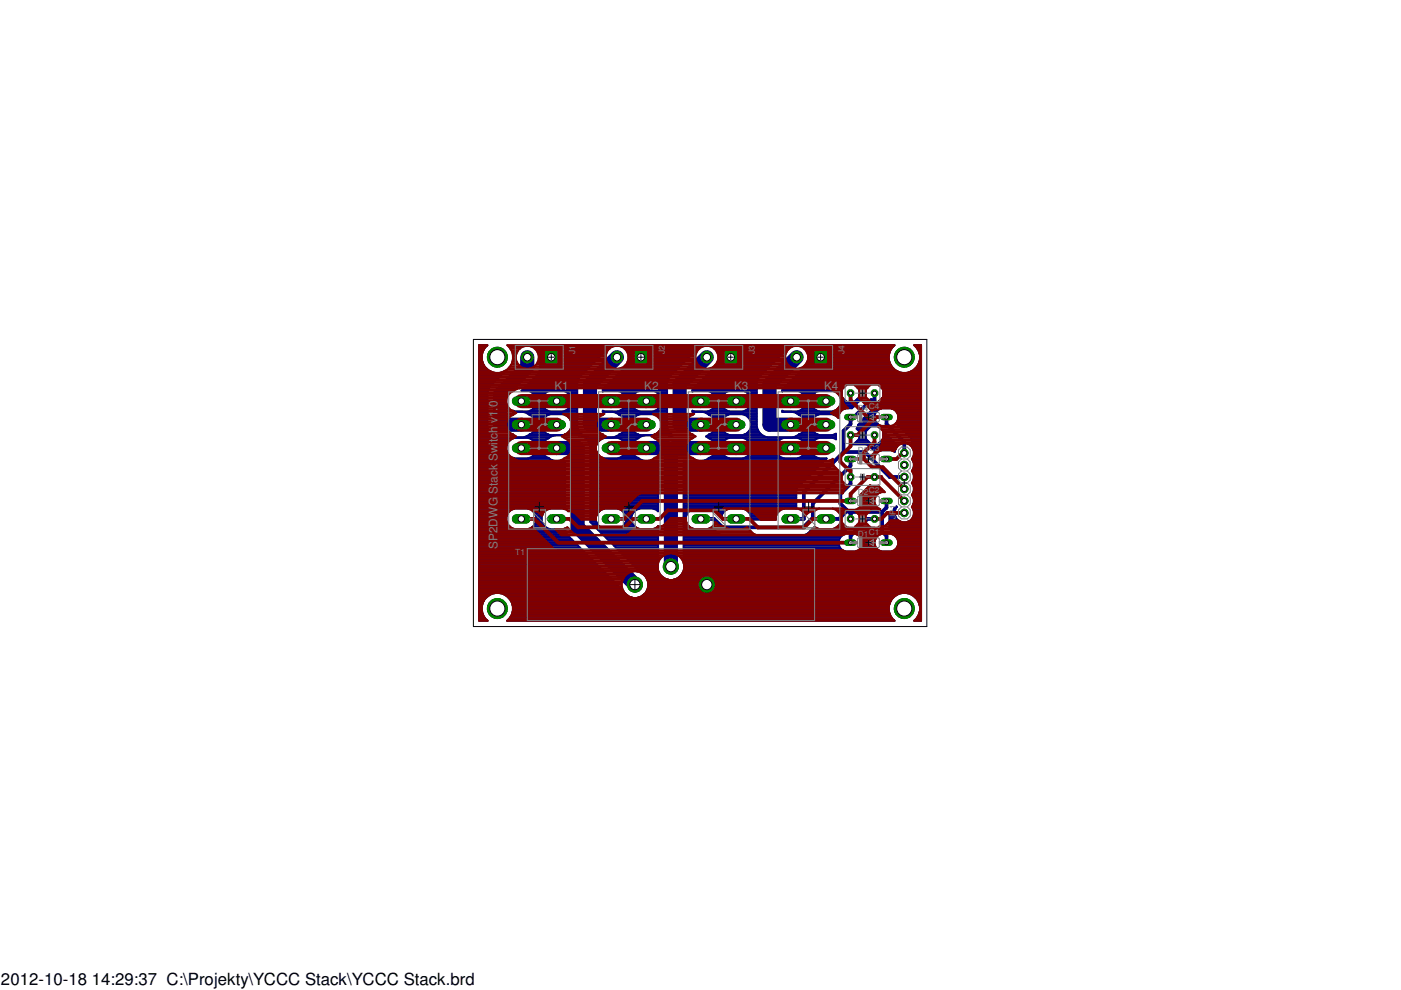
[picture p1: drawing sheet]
<svg xmlns="http://www.w3.org/2000/svg" width="297mm" height="210mm" viewBox="0 0 297 210" stroke-linecap="round" stroke-linejoin="round" font-family="sans-serif">
<defs><g id="words">
<text font-size="3.6" x=".2" y="208.9">2012-10-18 14:29:37 C:\Projekty\YCCC Stack\YCCC Stack.brd</text>
<g font-size="2.5" fill="#808080">
<text x="117.6" y="82.6">K1</text>
<text x="136.6" y="82.6">K2</text>
<text x="155.7" y="82.6">K3</text>
<text x="174.7" y="82.6">K4</text>
<text x="105.4" y="116.3" transform="rotate(-90 105.4 116.3)">SP2DWG Stack Switch v1.0</text>
</g>
<g font-size="1.8" fill="#808080">
<text x="122" y="75.1" transform="rotate(-90 122 75.1)">J1</text>
<text x="141" y="75.1" transform="rotate(-90 141 75.1)">J2</text>
<text x="160" y="75.1" transform="rotate(-90 160 75.1)">J3</text>
<text x="179.1" y="75.1" transform="rotate(-90 179.1 75.1)">J4</text>
<text x="181.9" y="87.2">D4C4</text>
<text x="181.9" y="96.1">D3C3</text>
<text x="181.9" y="104.9">D2C2</text>
<text x="181.9" y="113.8">D1C1</text>
<text x="189.9" y="110.1" transform="rotate(-90 189.9 110.1)">JP1</text>
<text x="109.3" y="117.6">T1</text>
</g>
</g></defs>
<g fill="none" stroke="#000080" stroke-width=".8">
<path d="M178.9 95.8l-8.5 8.5v5.7h-2.8M178.9 95.8h4.5l5.2 5.3h3.1M180.3 97.3v1.5l-8 8v3l-2 2h-17.1l-1.8-1.8h-2.8M180.3 88.4v1.5l-1.4 1.5v4.4M185.4 83.4v1.4h-.7l-4.4 4.4M188 88.4v1.5l3.7 3.8v2.4M179.7 108.2l.3 .3h.3v1.5M179.7 108.2l-1.8 1.8h-2.8M180.3 101.1v1.5l-2.1 2.1v2.1l1.5 1.4M185.4 110h-1.5l-3.6 3.6v1.5M187 108.5v4.2l1 .9v1.5M187 108.5h-6.2l-.5 .5"/>
<path d="M188 106.2v1.5l-1 .8"/>
</g>
<path d="M111.8 75.7v2.1l-5.8 5.8v6.4h4.5M130.8 75.7l-5.7 5.8v8.5h4.5M149.9 75.7l-5.8 5.8v8.5h4.5M168.9 75.7l-5.8 5.8v8.5h4.5M118 95h4.5v16.8l12.1 12.2M137 95h4.5l.7 .8M142.2 95.8v24.3M148.6 95h-5.6l-.8 .8" fill="none" stroke="#000080" stroke-width="3"/>
<g fill="none" stroke="#000080" stroke-width=".42">
<path d="M101.6 79.1h5.1M101.6 79.8h4.4M101.6 79.4h4.8M101.6 78.7h2.4M101.6 78.4h1.8M101.6 78.1h1.5M101.6 77.7h1.1M101.6 77.3h1M101.6 77h.8M101.6 76.7h.7M101.6 76.3h.6M101.6 76h.5"/>
<path d="M101.6 75.6h.5M101.6 75.3h.5M101.6 75h.6M101.6 74.6h.7M101.6 74.3h.9M101.6 74h1.1M101.6 73.6h1.3M101.6 73.2h1.7M102.1 75.3l.3-.8 .9-1.3h-1.7v58.4h1.8l-.6-.5-.4-.8-.3-.8M102.1 75.3a3.2 3.2 0 0 0 1.3 3.1M103.4 78.4l1.6 .7M105.9 79.1l1.4-.6-3.4 3.4-.4 .6"/>
<path d="M106.9 78.7h.2M112.9 73.2h16.8M113.4 73.6l.6 .5 .5 1.3v2.8l-.5 1.3-3.4 3.3h11.8M113.4 73.6l-.8-.4h17.4l-.8 .4M113.4 73.6h15.8M113.7 79.8h9.3M113.8 74h15M114 79.4h9.4M114 74.3h14.5M114.2 79.1h9.5M114.3 74.6h13.8M114.3 78.7h9.7"/>
<path d="M114.4 75h13.4M114.4 78.4h10M114.5 75.3h13M114.5 78.1h10.2M114.5 77.7h10.5M114.5 77.3h10.9M114.5 77h11.2M114.5 76.7h11.6M114.5 76.3h11.9M114.5 76h12.3M114.5 75.6h12.6M129.2 73.6l-6.3 6.2-.3 .7-.2 .7v9.2"/>
<path d="M130.6 79.8h11.4M131 79.4h11.4M131.3 79.1h11.4M131.7 78.7h11.4M131.9 73.2h16.9M132 78.4h11.4M132.4 78.1h11.4M132.5 73.6l-.8-.4h17.4l-.9 .4M132.5 73.6a2.84 2.84 0 0 1 .5 3.8l-5.2 5.2v.4l.3-.2M132.5 73.6h15.7M132.7 77.7h11.4M132.8 74h15.1"/>
<path d="M133 77.3h11.4M133.1 74.3h14.4M133.2 77h11.6M133.3 74.6h13.9M133.4 76.7h11.7M133.4 75h13.5M133.5 76.3h12M133.5 76h12.3M133.5 75.6h12.6M133.5 75.3h13M148.2 73.6l-6.3 6.2-.3 .7-.2 .7v9.2M149.7 79.8h11.4"/>
<path d="M150 79.4h11.4M150.4 79.1h11.4M150.7 78.7h11.4M150.9 73.2h-.2h17.4h-.3M150.9 73.2l.6 .4M150.9 73.2h16.9M151 78.4h11.4M151.4 78.1h11.4M151.5 73.6a2.73 2.73 0 0 1 .5 3.8l-5.2 5.2v.4l.4-.2M151.5 73.6h15.8M151.7 77.7h11.4M151.8 74h15.1"/>
<path d="M152.1 77.3h11.4M152.1 74.3h14.5M152.3 77h11.5M152.3 74.6h13.9M152.4 76.7h11.8M152.4 75h13.5M152.5 76.3h12M152.5 75.3h13M152.6 76h12.2M152.6 75.6h12.6M167.3 73.6l-6.3 6.2-.3 .7-.3 .7v9.2M167.8 73.2l-.5 .4"/>
<path d="M168.7 79.8h26.6M169.1 79.4h26.2M169.4 79.1h25.9M169.8 78.7h20.5M170 73.2h19.6M170.1 78.4h19.6M170.4 78.1h19M170.6 73.6a2.73 2.73 0 0 1 .5 3.8l-5.2 5.2v.4l.3-.2M170.6 73.6l-.9-.4h19.9l-.9 1.3-.3 .8M170.6 73.6h18.6M170.8 77.7h18.3M170.9 74h18.1"/>
<path d="M171.1 77.3h17.7M171.1 74.3h17.7M171.3 77h17.4M171.4 74.6h17.2M171.4 76.7h17.1M171.5 75h17M171.5 76.3h17M171.6 75.3h16.8M171.6 76h16.8M171.6 75.6h16.8M188.4 75.3a3.5 3.5 0 0 0 1.3 3.1M189.7 78.4l1.6 .7"/>
<path d="M193.2 78.7h2.1M193.8 78.4h1.5M193.9 73.2h1.4M194.1 78.1h1.2M194.3 73.6h1M194.4 77.7h.9M194.5 74h.8M194.6 77.3h.7M194.7 74.3h.6M194.8 77h.5M194.9 74.6h.4M194.9 76.7h.4"/>
<path d="M194.9 75h.4M195 76.3h.3M195.1 75.3l-.3-.8-1-1.3h1.5v58.4h-1.5l.6-.5 .7-1.6M195.1 75.3a3.4 3.4 0 0 1-2.9 3.8M195.1 76h.2M195.1 75.6h.2M195.1 75.3h.2M101.6 82.8h1.9M101.6 92.8h14.9M101.6 81.4h2.7M101.6 85.2h1.7M101.6 90.4h1.7"/>
<path d="M101.6 99.9h18.2M101.6 99.6h18.2M101.6 99.3h18.2M101.6 98.9h18.2M101.6 98.6h18.2M101.6 98.3h18.2M101.6 97.9h18.2M101.6 97.6h15.5M101.6 97.2h14.9M101.6 96.9h6.7M101.6 96.5h6.3M101.6 96.2h6"/>
<path d="M101.6 95.8h5.9M101.6 95.5h5.8M101.6 95.2h5.8M101.6 94.8h5.8M101.6 94.5h5.8M101.6 94.1h5.9M101.6 93.8h6M101.6 93.5h6.4M101.6 93.1h6.8M101.6 92.4h3.2M101.6 92.1h2.7M101.6 91.7h2.3"/>
<path d="M101.6 91.4h2.1M101.6 91.1h1.9M101.6 90.7h1.8M101.6 90h1.7M101.6 89.7h1.7M101.6 89.4h1.7M101.6 89h1.7M101.6 88.6h1.7M101.6 88.3h1.7M101.6 88h1.7M101.6 87.6h1.7M101.6 87.3h1.7"/>
<path d="M101.6 87h1.7M101.6 86.6h1.7M101.6 86.3h1.7M101.6 85.9h1.7M101.6 85.6h1.7M101.6 84.9h1.7M101.6 84.5h1.7M101.6 84.2h1.7M101.6 83.9h1.7M101.6 83.5h1.7M101.6 83.2h1.7M101.6 82.5h1.9"/>
<path d="M101.6 82.2h2.2M101.6 81.8h2.4M101.6 81.1h3.1M101.6 80.8h3.4M101.6 80.4h3.8M101.6 80.1h4.1M103.3 90.4a2.78 2.78 0 0 0 2.4 2.4M103.5 82.5l-.2 .7v7.2M107.7 93.8l.6-.6 .8-.4h2.9a2.23 2.23 0 0 1 1.7 2.2 2.23 2.23 0 0 1-1.7 2.2h-2.9a2.23 2.23 0 0 1-1.4-3.4zM108.8 87.3h13.6M111 82.5h11.4M111.3 82.2h11.1"/>
<path d="M111.6 81.8h10.8M111.8 87.6h10.6M111.8 92.4h5.4M112 82.8l.8 .4M112 81.4h10.4M112.3 88h4M112.3 92.1l-1.4 .7M112.3 92.1h3.9M112.3 81.1h10.1M112.6 93.1h3.3M112.6 87h3.3M112.6 80.8h9.9"/>
<path d="M112.7 96.9h3.1M112.8 83.2a2.24 2.24 0 0 1 .6 3.1M112.8 83.2h3M112.9 91.7h2.7M112.9 88.3h2.8M113 80.4h9.6M113 86.6h2.5M113.1 96.5h2.3M113.1 93.5h2.4M113.1 83.5h2.3M113.2 91.4h2.1M113.2 88.6h2.1"/>
<path d="M113.3 80.1h9.5M113.4 86.3l-.6 .6-.8 .3h-2.9l-.3-.1v.2h2.1l1.3 .6a2.22 2.22 0 0 1 1.5 2 2.22 2.22 0 0 1-1.4 2.2M113.4 93.8h1.7M113.4 86.3h1.7M113.4 96.2h1.7M113.4 83.9h1.7M113.4 91.1h1.7M113.4 89h1.7M113.5 95.8h1.5M113.5 94.1h1.5M113.5 85.9h1.5M113.5 84.2h1.5"/>
<path d="M113.6 89.4h1.3M113.6 90.7h1.3M113.7 95.5h1.1M113.7 94.5h1.1M113.7 85.6h1.2M113.7 84.5h1.1M113.7 85.2h1.1M113.7 90.4h1.1M113.7 95.2h1.1M113.7 94.8h1.1M113.7 90h1.1M113.7 89.7h1.1"/>
<path d="M113.7 84.9h1.1M115.1 86.3l.7 .6 .8 .3h2.8l.8-.3 .7-.6M115.1 88.8l.7-.6 .8-.4h2.8a2.24 2.24 0 0 1 1.8 2.2 2.24 2.24 0 0 1-1.8 2.2h-2.8a2.24 2.24 0 0 1-1.5-3.4zM115.8 83.2a2.31 2.31 0 0 0-.7 3.1M116.6 82.8l-.8 .4M119.4 82.8l.8 .4M119.8 88h2.6M119.8 92.1h3.5M120.1 87h2.3M120.2 83.2a2.21 2.21 0 0 1 .7 3.1M120.2 83.2h2.2M120.4 91.7h2.6"/>
<path d="M120.4 88.3h2M120.5 86.6h1.9M120.6 83.5h1.8M120.7 91.4h2.1M120.7 88.6h1.7M120.9 86.3h1.5M120.9 83.9h1.5M120.9 91.1h1.7M120.9 89h1.5M121 85.9h1.4M121 84.2h1.4M121.1 89.4h1.3"/>
<path d="M121.1 90.7h1.4M121.2 85.6h1.2M121.2 84.5h1.2M121.2 85.2h1.2M121.2 90.4h1.2M121.2 90h1.2M121.2 89.7h1.2M121.2 84.9h1.2M122.4 90.4a2.79 2.79 0 0 0 2.3 2.4M123.3 92.4h.5M124 92.8h11.5M124.4 93.1h3"/>
<path d="M124.7 93.5h2.3M124.9 93.8h1.8M125 94.1h1.6M125.1 94.5h1.3M125.2 99.9h14.3M125.2 99.6h14.3M125.2 99.3h14.3M125.2 98.9h14.3M125.2 98.6h14.3M125.2 98.3h14.3M125.2 97.9h14.3M125.2 97.6h10.9"/>
<path d="M125.2 97.2h10.3M125.2 96.9h2.1M125.2 96.5h1.8M125.2 96.2h1.5M125.2 95.8h1.3M125.2 95.5h1.2M125.2 95.2h1.2M125.2 94.8h1.2M126.7 93.8l.6-.6 .8-.4h2.9a2.22 2.22 0 0 1 1.8 2.2 2.22 2.22 0 0 1-1.8 2.2h-2.9a2.21 2.21 0 0 1-1.4-3.4zM127.8 82.8h13.6M127.8 87.3h13.6M127.9 82.5h13.5"/>
<path d="M128.2 82.2h13.2M128.6 81.8h12.8M128.9 81.4h12.5M129.3 81.1h12.1M129.6 80.8h11.9M130 80.4h11.6M130.3 80.1h11.5M130.8 92.4h5.5M130.8 87.6h10.6M131 82.8l.8 .4M131.3 92.1l-1.4 .7M131.3 88a2.13 2.13 0 0 1 1.5 2 2.13 2.13 0 0 1-1.5 2.1"/>
<path d="M131.3 92.1h4M131.3 88h4M131.7 87h3.3M131.7 93.1h3.2M131.8 83.2a2.21 2.21 0 0 1 .6 3.1M131.8 96.9h3M131.8 83.2h3M131.9 91.7h2.8M131.9 88.3h2.8M132.1 93.5h2.4M132.1 86.6h2.4M132.1 96.5h2.4"/>
<path d="M132.1 83.5h2.4M132.3 91.4h2M132.3 88.6h2M132.4 86.3l-.6 .6-.8 .3h-2.9l-.3-.1v.2h2.1l.7 .2 .7 .5M132.4 96.2h1.8M132.4 93.8h1.8M132.4 86.3h1.8M132.4 83.9h1.8M132.5 91.1h1.6M132.5 89h1.6M132.5 94.1h1.5M132.5 85.9h1.6"/>
<path d="M132.6 95.8h1.4M132.6 84.2h1.4M132.6 90.7h1.4M132.6 89.4h1.4M132.7 95.5h1.2M132.7 94.5h1.2M132.7 85.6h1.2M132.7 84.5h1.2M132.8 85.2h1.1M132.8 90.4h1.1M132.8 95.2h1.1M132.8 94.8h1.1"/>
<path d="M132.8 90h1.1M132.8 89.7h1.1M132.8 84.9h1.1M134.2 86.3l.6 .6 .8 .3h2.9l.8-.3 .6-.6M134.2 88.8l.6-.6 .8-.4h2.9a2.24 2.24 0 0 1 1.8 2.2 2.24 2.24 0 0 1-1.8 2.2h-2.9a2.24 2.24 0 0 1-1.4-3.4zM134.8 83.2a2.21 2.21 0 0 0-.6 3.1M135.6 82.8l-.8 .4M138.5 82.8l.8 .4M138.8 88h2.6M138.8 92.1h3.6M139.1 87h2.3M139.3 83.2a2.21 2.21 0 0 1 .6 3.1"/>
<path d="M139.3 83.2h2.1M139.4 88.3h2M139.4 91.7h2.6M139.6 86.6h1.8M139.6 83.5h1.8M139.7 88.6h1.7M139.8 91.4h2M139.9 86.3h1.5M139.9 83.9h1.5M140 91.1h1.6M140 89h1.4M140 85.9h1.4"/>
<path d="M140.1 84.2h1.3M140.1 90.7h1.4M140.1 89.4h1.3M140.2 85.6h1.2M140.2 84.5h1.2M140.2 85.2h1.2M140.2 90.4h1.2M140.2 90h1.2M140.2 89.7h1.2M140.2 84.9h1.2M141.4 90.4a2.5 2.5 0 0 0 1.3 1.9M142.6 92.3h-5.9l-1.3 .5a2.27 2.27 0 0 0-1.6 2.2 2.27 2.27 0 0 0 1.6 2.2l1.3 .5h2.8v10.7l-.2-.2"/>
<path d="M142.6 92.3h.1M144.9 99.9h27.6M144.9 99.6h27.9M144.9 99.3h28.3M144.9 98.9h28.6M144.9 98.6h29M144.9 98.3h29.3M144.9 97.9h29.6M146.8 82.8h13.6M146.8 87.3h13.6M146.9 82.5h13.5M147.3 82.2h13.1"/>
<path d="M147.6 81.8h12.8M148 81.4h12.4M148.3 81.1h12.1M148.7 80.8h11.9M149 80.4h11.7M149.3 80.1h11.6M149.5 97.6h25.4M149.8 87.6h10.6M149.9 92.4h12M150 82.8l.8 .4M150.1 92.8h27.1M150.2 97.2h25"/>
<path d="M150.4 92.1l-.7 .4 .5 .3a2.27 2.27 0 0 1 1.6 2.2 2.27 2.27 0 0 1-1.6 2.2l-.6 .3-.6 .2h-4.1v21.7l.2 1.1M150.4 88a2.15 2.15 0 0 1 1.4 2 2.15 2.15 0 0 1-1.4 2.1M150.4 92.1h3.9M150.4 88h3.9M150.7 87h3.3M150.7 93.1h3.3M150.8 96.9h3.1M150.8 83.2a2.26 2.26 0 0 1 1 2.3 2.26 2.26 0 0 1-1.8 1.7h-2.8l-.4-.1v.2h2.2l.6 .2 .8 .5M150.8 83.2h3M151 88.3h2.7M151 91.7h2.7M151.1 93.5h2.4"/>
<path d="M151.1 86.6h2.4M151.2 96.5h2.3M151.2 83.5h2.3M151.3 88.6h2.1M151.3 91.4h2.1M151.5 96.2h1.7M151.5 93.8h1.7M151.5 86.3h1.7M151.5 83.9h1.7M151.5 91.1h1.7M151.5 89h1.7M151.6 95.8h1.5"/>
<path d="M151.6 94.1h1.5M151.6 85.9h1.5M151.6 84.2h1.5M151.7 90.7h1.3M151.7 89.4h1.3M151.7 94.5h1.2M151.7 85.6h1.2M151.8 85.2h1.1M151.8 90.4h1.1M151.8 95.5h1.1M151.8 95.2h1.1M151.8 94.8h1.1"/>
<path d="M151.8 90h1.1M151.8 89.7h1.1M151.8 84.9h1.1M151.8 84.5h1.1M153.8 93.2l.8-.4h2.9a2.23 2.23 0 0 1 1.8 2.2 2.23 2.23 0 0 1-1.8 2.2h-2.9a2.23 2.23 0 0 1-1.7-1.7 2.23 2.23 0 0 1 .9-2.3zM153.8 88.2l.8-.4h2.9a2.25 2.25 0 0 1 1.8 2.2 2.25 2.25 0 0 1-1.8 2.2h-2.9a2.26 2.26 0 0 1-1.7-1.7 2.26 2.26 0 0 1 .9-2.3zM153.8 83.2a2.24 2.24 0 0 0-.6 3.1M154.6 82.8l-.8 .4M157.5 82.8l.8 .4M157.8 88h2.6M157.9 92.1h3.5M158.2 87h2.2"/>
<path d="M158.2 93.1h7.3M158.3 96.9h7.1M158.3 83.2a2.26 2.26 0 0 1 1 2.3 2.26 2.26 0 0 1-1.8 1.7h-2.9l-.8-.3-.6-.6M158.3 83.2h2.1M158.4 91.7h2.6M158.4 88.3h2M158.6 93.5h6.5M158.6 86.6h1.8M158.7 96.5h6.4M158.7 83.5h1.7M158.8 91.4h2M158.8 88.6h1.6"/>
<path d="M159 96.2h5.8M159 93.8h5.8M159 86.3h1.4M159 83.9h1.4M159 89h1.4M159 91.1h1.7M159.1 95.8h5.5M159.1 94.1h5.5M159.1 85.9h1.3M159.1 84.2h1.3M159.2 90.7h1.3M159.2 89.4h1.2"/>
<path d="M159.2 94.5h5.3M159.2 85.6h1.2M159.3 85.2h1.1M159.3 90.4h1.1M159.3 95.5h5.2M159.3 95.2h5.2M159.3 94.8h5.2M159.3 90h1.1M159.3 89.7h1.1M159.3 84.9h1.1M159.3 84.5h1.1M160.4 90.4a2.78 2.78 0 0 0 2.4 2.4"/>
<path d="M164.8 93.8l.6-.6 .8-.4h2.9a2.23 2.23 0 0 1 1.8 2.2 2.23 2.23 0 0 1-1.8 2.2h-2.9a2.23 2.23 0 0 1-1.4-3.4zM165.9 82.8h12.6M165.9 87.3h12.3M166 82.5h12.6M166.3 82.2h12.6M166.7 81.8h12.5M167 81.4h28.3M167.3 81.1h28M167.7 80.8h27.6M168 80.4h27.3M168.4 80.1h26.9M168.9 87.6h9.1"/>
<path d="M168.9 92.4h8.3M169.1 82.8l.8 .4M169.4 88h4M169.4 92.1l-.7 .4-.7 .3M169.4 92.1h4M169.8 93.1h3.2M169.8 87h3.2M169.8 96.9h3.1M169.9 83.2a2.24 2.24 0 0 1 .6 3.1M169.9 83.2h3M170 91.7h2.7M170 88.3h2.8"/>
<path d="M170.1 86.6h2.5M170.2 96.5h2.3M170.2 93.5h2.4M170.2 83.5h2.3M170.3 91.4h2.1M170.3 88.6h2.1M170.5 86.3l-.6 .6-.8 .3h-2.9l-.3-.1v.2h2.1l.7 .2 .6 .4a2.22 2.22 0 0 1 1.5 2 2.22 2.22 0 0 1-1.4 2.2M170.5 93.8h1.8M170.5 86.3h1.8M170.5 96.2h1.8M170.5 83.9h1.8M170.6 91.1h1.6"/>
<path d="M170.6 89h1.6M170.6 95.8h1.5M170.6 94.1h1.5M170.6 85.9h1.5M170.6 84.2h1.5M170.7 90.7h1.3M170.7 89.4h1.3M170.8 95.5h1.2M170.8 94.5h1.2M170.8 85.6h1.2M170.8 85.2h1.2M170.8 90.4h1.2"/>
<path d="M170.8 95.2h1.2M170.8 94.8h1.2M170.8 90h1.2M170.8 89.7h1.2M170.8 84.9h1.2M170.8 84.5h1.2M172.3 86.3l.6 .6 .8 .3h2.8l.8-.3 .7-.6M172.9 83.2a2.31 2.31 0 0 0-.6 3.1M173.7 82.8l-.8 .4M176.5 82.8l.8 .4M176.9 88h.9M176.9 92.1h.3"/>
<path d="M177.2 93.1l-.7-.3h-2.8a2.23 2.23 0 0 0-1.8 2.2 2.23 2.23 0 0 0 1.8 2.2h1.6l-6.3 6.2M177.2 93.1h.1M177.2 87h1.3M177.3 83.2a2.21 2.21 0 0 1 .7 3.1M177.3 83.2h1.2M177.5 88.3h.3M177.6 86.6h1.6M177.7 83.5h.8M178 86.3h3M178 83.9h.5M178.1 85.9h3.2M178.1 84.2h.4"/>
<path d="M178.3 85.6h3.3M178.3 84.5h.6M178.3 85.2h3.7M178.3 84.9h.9M179.5 81.5l-1 1.1v1.6l1 1M180.5 94.1h9.4M181.1 81.5l1.1 1.1v1.6l-1.1 1M181.4 93.8h2.9M181.4 81.8h2.9M181.4 84.9h.9M181.7 93.5h2.3M181.7 90.7h2.6"/>
<path d="M181.7 82.2h2.3M181.8 91.1h2.1M181.8 84.5h.9M181.9 90.4h4.5M182 90h4.3M182.1 93.1h1.5M182.1 82.5h1.5M182.1 91.4h1.5M182.1 84.2h.9M182.2 82.8h1.4M182.2 92.8h1.4M182.2 92.4h1.4"/>
<path d="M182.2 92.1h1.4M182.2 91.7h1.4M182.2 83.9h1.1M182.2 83.5h1.4M182.2 83.2h1.4M182.4 89.7h3.5M182.6 89.4h3M182.7 89h2.8M183.1 88.6h2.3M183.4 88.3h2M183.8 88h1.7M184.1 87.6h1.5"/>
<path d="M184.2 94.5h6M184.5 87.3h1.3M184.6 81.5l-1 1.1v1.1l-3 2.9h-1.3a1.88 1.88 0 0 0-1.5 2l-.5-.4-.8-.4h-2.8a2.25 2.25 0 0 0-1.8 2.2 2.25 2.25 0 0 0 1.8 2.2h2.8l.7-.3v1.2M184.6 94.8h5.5M184.8 87h1.3M185 95.2h4.9M185.2 86.6h1.7M185.3 95.5h1.5M185.6 95.8h.5M186.1 86.3h9.2M186.2 81.5l1.1 1.1v1.6l-.3 .2a1.61 1.61 0 0 1-1.7 2l-2.5 2.6-.2 .5a2.08 2.08 0 0 0-1 1.4l.6 .6v1.5l-1.1 1.1h-.6v.1h3.2l.6 .3 1.6 1.6 .3-.3 .7-.3h2.1l.7 .3 .5-1v-.4l-2.9-2.9v1.5l-1.1 1.1h-1.6l-1-1.1v-1.5l1-1.1M186.5 93.8h3.1"/>
<path d="M186.5 81.8h8.8M186.5 90.7h.1M186.6 85.9h8.7M186.8 93.5h2.4M186.8 85.6h8.5M186.8 82.2h8.5M187 85.2h8.3M187 84.9h8.3M187 84.5h8.3M187.2 93.1h1.7M187.2 82.5h8.1M187.2 84.2h8.1"/>
<path d="M187.3 82.8h8M187.3 92.8h1.2M187.3 92.4h.9M187.3 92.1h.6M187.3 91.7h.2M187.3 83.9h8M187.3 83.5h8M187.3 83.2h8M189 86.6h6.3M189.1 95.5h.7M189.7 87h5.6M190 89.7a1.89 1.89 0 0 0-1-3.1h-2.1a1.9 1.9 0 0 0-1.5 1.5 1.9 1.9 0 0 0 .9 2l.3 .7-.4-.4"/>
<path d="M190 89.7l3.1 3.1 .2 .6v1.4a1.95 1.95 0 0 1 0 2.5 1.95 1.95 0 0 1 0 2.6l.2 .1M190 89.7h5.3M190.1 87.3h5.2M190.2 89.4h5.1M190.3 87.6h5M190.3 90h5M190.4 89h4.9M190.4 88h4.9M190.5 88.6h4.8M190.5 88.3h4.8M190.7 90.4h4.6M191 90.7h4.3"/>
<path d="M191.3 91.1h4M191.7 91.4h3.6M192.1 91.7h3.2M192.4 92.1h2.9M192.7 92.4h2.6M193.1 92.8h2.2M193.2 93.1h2.1M193.3 94.5h2M193.3 94.1h2M193.3 93.8h2M193.3 93.5h2M193.4 94.8h1.9"/>
<path d="M193.5 100a2.03 2.03 0 0 1-.2 2.4l.5 .9v.8M193.5 99.9h1.8M193.5 97.2h1.8M193.5 99.6h1.8M193.5 97.6h1.8M193.6 96.9h1.7M193.6 95.2h1.7M193.7 99.3h1.6M193.7 97.9h1.6M193.7 95.5h1.6M193.8 98.9h1.5M193.8 98.6h1.5"/>
<path d="M193.8 98.3h1.5M193.8 96.5h1.5M193.8 96.2h1.5M193.8 95.8h1.5M101.6 107.8h17.8l.4 .1v-10.2h-2.2l-.6-.2-.6-.3a2.27 2.27 0 0 1-1.6-2.2 2.27 2.27 0 0 1 1.6-2.2l1.2-.5h5.2a2.58 2.58 0 0 1 2.4 2.4v16l11.7 11.6 .3 .6M101.6 111.6h6.4M101.6 119.8h25.1M101.6 119.5h24.7M101.6 119.1h24.4M101.6 118.8h24M101.6 118.4h23.7M101.6 118.1h23.4"/>
<path d="M101.6 117.8h23M101.6 117.4h22.7M101.6 117.1h22.3M101.6 116.8h22M101.6 116.4h21.7M101.6 116.1h21.3M101.6 115.7h21M101.6 115.4h20.6M101.6 115h20.3M101.6 114.7h19.9M101.6 114.3h19.6M101.6 114h19.3"/>
<path d="M101.6 113.7h18.9M101.6 113.3h18.6M101.6 113h18.5M101.6 112.6h18.3M101.6 112.3h18.2M101.6 112h6.9M101.6 111.3h6.1M101.6 110.9h5.9M101.6 110.6h5.8M101.6 110.2h5.8M101.6 109.9h5.8M101.6 109.6h5.8"/>
<path d="M101.6 109.2h5.9M101.6 108.9h6M101.6 108.5h6.3M101.6 108.2h6.6M101.6 107.5h18.2M101.6 107.1h18.2M101.6 106.8h18.2M101.6 106.5h18.2M101.6 106.1h18.2M101.6 105.8h18.2M101.6 105.5h18.2M101.6 105.1h18.2"/>
<path d="M101.6 104.8h18.2M101.6 104.4h18.2M101.6 104.1h18.2M101.6 103.7h18.2M101.6 103.4h18.2M101.6 103h18.2M101.6 102.7h18.2M101.6 102.4h18.2M101.6 102h18.2M101.6 101.7h18.2M101.6 101.3h18.2M101.6 101h18.2"/>
<path d="M101.6 100.7h18.2M101.6 100.3h18.2M107.4 109.6v.8l.3 .9M107.7 111.3l.6 .5 .8 .4h2.9l.8-.4 .6-.5M109.1 107.8l-.8 .4-.6 .6-.3 .8M112 107.8l.8 .4M112.6 112h3.4M112.8 108.2l.6 .6 .3 .8M112.8 108.2h2.9M113 111.6h2.5M113.1 108.5h2.3M113.4 111.3h1.8"/>
<path d="M113.4 108.9h1.7M113.5 110.9h1.5M113.5 109.2h1.5M113.7 110.6h1.2M113.7 109.6v.8l-.3 .9M113.7 110.2h1.1M113.7 109.9h1.1M113.7 109.6h1.1M114.8 109.6a2.15 2.15 0 0 0 1.8 2.6h2.8l.4-.1a2.49 2.49 0 0 0 1 1.9l11.4 11.3M116.6 107.8l-.8 .4-.7 .6-.3 .8M119.5 107.8h.3M125.2 107.8h2.9"/>
<path d="M125.2 110.6h1.2M125.2 110.2h1.2M125.2 109.9h1.2M125.2 109.6h1.2M125.2 109.2h1.3M125.2 108.9h1.5M125.2 108.5h1.8M125.2 108.2h2.1M125.2 107.5h14.3M125.2 107.1h14.3M125.2 106.8h14.3M125.2 106.5h14.3"/>
<path d="M125.2 106.1h14.3M125.2 105.8h14.3M125.2 105.5h14.3M125.2 105.1h14.3M125.2 104.8h14.3M125.2 104.4h14.3M125.2 104.1h14.3M125.2 103.7h14.3M125.2 103.4h14.3M125.2 103h14.3M125.2 102.7h14.3M125.2 102.4h14.3"/>
<path d="M125.2 102h14.3M125.2 101.7h14.3M125.2 101.3h14.3M125.2 101h14.3M125.2 100.7h14.3M125.2 100.3h14.3M125.4 110.9h1.2M125.8 111.3h.9M126.1 111.6h1M126.4 112h1.1M126.8 112.3h12.7M127.1 112.6h12.4"/>
<path d="M127.3 108.2a2.2 2.2 0 0 0-.9 2.2 2.2 2.2 0 0 0 1.7 1.8h2.9a2.21 2.21 0 0 0 1.8-2.6M127.3 108.2l.8-.4h2.9l.8 .4 .6 .6 .4 .8M127.5 113h12M127.8 113.3h11.7M128.1 113.7h11.4M128.5 114h11M128.8 114.3h10.7M129.2 114.7h10.3M129.5 115h10M129.9 115.4h9.6M130.2 115.7h9.3M130.6 116.1h8.9"/>
<path d="M130.9 116.4h8.6M131.1 107.8h4.4M131.2 116.8h8.3M131.6 117.1h7.9M131.6 112h3.4M131.8 108.2h3M131.9 117.4h7.6M132 111.6h2.6M132.2 108.5h2.2M132.2 117.8h7.3M132.4 111.3h1.8M132.5 108.9h1.7"/>
<path d="M132.5 110.9h1.6M132.6 109.2h1.4M132.6 118.1h6.9M132.7 110.6h1.2M132.8 110.2h1.1M132.8 109.9h1.1M132.8 109.6h1.1M133 118.4h6.5M133.3 118.8h6.2M133.6 119.1h5.9M133.9 109.6a2.21 2.21 0 0 0 1.7 2.6h2.9l1-.6M134 119.5h5.5"/>
<path d="M134.3 119.8h5.1M138.6 107.8h.9M139.1 112h.4M139.3 108.2l-.8-.4h-2.9l-.8 .4-.6 .6-.3 .8M139.3 108.2h.2M139.5 111.6l-.1 8.9M139.5 111.6h.1M144.9 107.8h2.2M144.9 111.6h1.2M144.9 119.1h50.4M144.9 118.8h50.4M144.9 118.4h50.4"/>
<path d="M144.9 118.1h50.4M144.9 117.8h50.4M144.9 117.4h50.4M144.9 117.1h50.4M144.9 116.8h33.9M144.9 116.4h33.4M144.9 116.1h33.2M144.9 115.7h33M144.9 115.4h32.9M144.9 115h32.9M144.9 114.7h32.9M144.9 114.3h33.1"/>
<path d="M144.9 114h33.2M144.9 113.7h33.5M144.9 113.3h7.8M144.9 113h7.2M144.9 112.6h6.8M144.9 112.3h6.5M144.9 112h1.7M144.9 111.3h.8M144.9 110.9h.7M144.9 110.6h.6M144.9 110.2h.5M144.9 109.9h.5"/>
<path d="M144.9 109.6h.5M144.9 109.2h.7M144.9 108.9h.8M144.9 108.5h1.1M144.9 108.2h1.4M144.9 107.5h23.9M144.9 107.1h23.9M144.9 106.8h23.9M144.9 106.5h23.9M144.9 106.1h23.9M144.9 105.8h23.9M144.9 105.5h23.9"/>
<path d="M144.9 105.1h23.9M144.9 104.8h23.9M144.9 104.4h23.9M144.9 104.1h23.9M144.9 103.7h24M144.9 103.4h24.1M144.9 103h24.5M144.9 102.7h24.9M144.9 102.4h25.2M144.9 102h25.5M144.9 101.7h25.9M144.9 101.3h26.2"/>
<path d="M144.9 101h26.5M144.9 100.7h26.9M144.9 100.3h27.2M145 119.5h50.3M145.1 119.8h50.2M145.4 109.6v.8l.3 .9M145.7 111.3l.6 .5 .9 .4h2.8l.9-.4 1.4 1.4 .6 .2h17.7l.6-.2 1.5-1.5 1 .5h2.8l1.1-.6h1.7M146.3 108.2l-.6 .6-.3 .8M150 107.8l.8 .4M150.6 112h.4M150.8 108.2l.3 .2h.6l.6 .3 .7 .6 .2-.5 .6-.6M150.9 108.2h2.9"/>
<path d="M152 108.5h1.5M152.5 108.9h.7M152.9 109.2h.1M154.6 107.8l-.8 .4M157.5 107.8l.8 .4 .6 .6 .4 .8M158.4 108.2h7M158.7 108.5h6.3M159 108.9h5.8M159.1 109.2h5.5M159.3 109.6v.6h5.2v-.6M159.3 109.9h5.2M159.3 109.6h5.2"/>
<path d="M165.4 108.2l-.6 .6-.3 .8M166.2 107.8l-.8 .4M169 103.4l-.2 .6v3.8h-21.6l-.9 .4M170.9 113.3h7.8M171.4 113h7.5M171.7 112.6h7.3M172.1 112.3h7.3M172.5 112h.6M177.2 112h2.5M177.8 114.7a1.91 1.91 0 0 0 1.5 2.2h2.1a1.83 1.83 0 0 0 1.4-2.2M178.9 111.3h.1M178.9 111.3l-.7 .3"/>
<path d="M178.9 111.3l.6 .6h.3l-.8 .8a1.71 1.71 0 0 1-.9 1.3l-.3 .7M181.8 116.8h4.6M182.3 116.4h3.7M182.5 114h3.2M182.5 113.7h3.2M182.6 116.1h3.1M182.7 114.3h2.9M182.7 115.7h2.8M182.8 115.4h2.6M182.8 115h2.6M182.8 114.7h2.6M182.9 113.3h2.6"/>
<path d="M183.2 113h2.2M183.6 112.6h1.8M183.9 112.3h1.5M184.3 112h1.1M185.4 113v-1.1h-.8l-.1-.2-2.1 2.1 .4 .9M185.4 114.7a1.91 1.91 0 0 0 1.5 2.2h2.1a1.91 1.91 0 0 0 1.5-2.2M185.4 113l.5 .8-.5 .9M188.6 111.6h6.7M188.6 109.2v2.8l.7 .7a1.53 1.53 0 0 0 .9 1.3l.3 .7M188.6 112h6.7M188.6 111.3h6.7M188.6 110.9h6.7"/>
<path d="M188.6 110.6h2.3M188.6 110.2h1.8M188.6 109.9h1.4M188.6 109.6h1.3M188.6 109.2h1.1M188.8 112.3h.1M188.9 112.3h6.4M189 108.9h.7M189.2 112.6h6.1M189.3 108.5h.4M189.4 113h5.9M189.4 116.8h5.9"/>
<path d="M189.4 108.2h.4M189.5 107.8h.4M189.5 107.8a1.54 1.54 0 0 1-.9 1.4M189.5 107.8l.6-.4 .1 .1a1.99 1.99 0 0 0-.2 2.4M189.5 113.3h5.8M189.8 113.7h5.5M189.9 116.4h5.4M189.9 107.5h.2M190 109.9a2.1 2.1 0 0 0 3.5 0M190.2 114h5.1M190.2 116.1h5.1M190.3 114.3h5"/>
<path d="M190.4 115.7h4.9M190.5 115.4h4.8M190.5 115h4.8M190.5 114.7h4.8M192.6 110.6h2.7M193.1 110.2h2.2M193.4 107.5h1.9M193.4 102.4h1.9M193.5 109.9h1.8M193.5 105.1h1.8M193.5 104.8h1.8M193.5 107.1h1.8"/>
<path d="M193.5 102.7h1.8M193.6 107.8h1.7M193.6 109.6h1.7M193.6 102h1.7M193.6 100.3h1.7M193.6 105.5h1.7M193.6 104.4h1.7M193.7 106.8h1.6M193.7 103h1.6M193.7 108.2h1.6M193.7 101.7h1.6M193.8 105.8v.8l-.5 .9a1.99 1.99 0 0 1 .2 2.4"/>
<path d="M193.8 104.1l-.5 .8 .5 .9M193.8 109.2h1.5M193.8 108.9h1.5M193.8 108.5h1.5M193.8 106.5h1.5M193.8 106.1h1.5M193.8 105.8h1.5M193.8 104.1h1.5M193.8 103.7h1.5M193.8 103.4h1.5M193.8 101.3h1.5M193.8 101h1.5"/>
<path d="M193.8 100.7h1.5M101.6 131.5h1.6M101.6 131.1h1.3M101.6 130.8h1.1M101.6 130.4h.8M101.6 130.1h.7M101.6 129.8h.6M101.6 129.4h.5M101.6 129.1h.5M101.6 128.7h.5M101.6 128.4h.6M101.6 128.1h.7"/>
<path d="M101.6 127.7h.8M101.6 127.4h1M101.6 127h1.2M101.6 126.7h1.5M101.6 126.3h1.9M101.6 126h2.5M101.6 125.6h30.8M101.6 125.3h30.6M101.6 125h30.2M101.6 124.6h29.9M101.6 124.3h29.5M101.6 124h29.2"/>
<path d="M101.6 123.6h28.9M101.6 123.2h28.5M101.6 122.9h28.1M101.6 122.6h27.8M101.6 122.2h27.5M101.6 121.9h27.1M101.6 121.5h26.8M101.6 121.2h26.5M101.6 120.9h26.1M101.6 120.5h25.8M101.6 120.2h25.4M102.8 127a3.3 3.3 0 0 1 3.9-1.1 3.3 3.3 0 0 1 2.1 3.6"/>
<path d="M102.8 127l-.4 .8-.3 1.7M106.8 126h25.9M107.4 126.3h25.7M107.7 131.5h81.8M107.8 126.7h26.1M108 131.1h81.1M108.1 127h81M108.2 130.8h80.7M108.3 127.4h80.6M108.5 130.4h80.2M108.5 127.7h80.2M108.6 130.1h80"/>
<path d="M108.6 128.1h80M108.7 129.8h79.8M108.7 128.4h79.8M108.8 129.5l-.3 .8-1 1.3h82.1l-.5-.5-.7-1.6M108.8 129.4h79.6M108.8 129.1h79.6M108.8 128.7h79.6M134.7 120.2h4.7M135 120.5h4.4M135.3 126.7h54.1M135.3 120.9h4.2M135.7 121.2h3.9"/>
<path d="M136.1 121.5h3.7M136.1 126.3h53.7M136.5 121.9h3.5M136.6 126h53.8M136.9 122.2h3.4M136.9 125.6h58.4M137.1 122.6h3.7M137.1 125.3h58.2M137.2 122.9a2.82 2.82 0 0 1-1.4 3.6 2.82 2.82 0 0 1-3.6-1.2M137.2 122.9h4.5M137.3 125h58M137.4 124.6h57.9"/>
<path d="M137.4 123.2h57.9M137.5 124.3h57.8M137.5 124h57.8M137.5 123.6h57.8M139.4 120.5l.2 .7M139.6 121.2l.4 .7M140 121.9a2.81 2.81 0 0 0 4.5 0M142.8 122.9h52.5M143.7 122.6h51.6M144.1 122.2h51.2M144.5 121.9h50.8M144.7 121.5h50.6"/>
<path d="M144.9 121.2l-.4 .7M144.9 121.2h50.4M145 120.9h50.3M145.1 120.5l-.2 .7M145.1 120.5h50.2M145.1 120.2h50.2M188.7 127.8l-.3 .8v.9M189.1 127a3.3 3.3 0 0 1 5.3 0M189.1 127l-.4 .8M193.1 126h2.2M193.7 126.3h1.6M194 131.5h1.3"/>
<path d="M194.1 126.7h1.2M194.3 131.1h1M194.4 127l.4 .8M194.4 127h.9M194.6 130.8h.7M194.6 127.4h.7M194.8 130.4h.5M194.8 127.8l.3 .8v.9M194.8 127.7h.5M194.9 130.1h.4M194.9 128.1h.4M195 129.8h.3"/>
<path d="M195 128.4h.3M195.1 129.4h.2M195.1 129.1h.2M195.1 128.7h.2"/>
</g>
<path d="M109.5 110h2" fill="none" stroke="#008000" stroke-width="2"/>
<circle cx="110.5" cy="110" r=".68" fill="#fff"/>
<circle cx="110.5" cy="110" r=".68" fill="none" stroke="#000" stroke-width=".21"/>
<path d="M117 110h2" fill="none" stroke="#008000" stroke-width="2"/>
<circle cx="118" cy="110" r=".68" fill="#fff"/>
<circle cx="118" cy="110" r=".68" fill="none" stroke="#000" stroke-width=".21"/>
<path d="M109.5 95h2" fill="none" stroke="#008000" stroke-width="2"/>
<circle cx="110.5" cy="95" r=".68" fill="#fff"/>
<circle cx="110.5" cy="95" r=".68" fill="none" stroke="#000" stroke-width=".21"/>
<path d="M109.5 90h2" fill="none" stroke="#008000" stroke-width="2"/>
<circle cx="110.5" cy="90" r=".68" fill="#fff"/>
<circle cx="110.5" cy="90" r=".68" fill="none" stroke="#000" stroke-width=".21"/>
<path d="M109.5 85h2" fill="none" stroke="#008000" stroke-width="2"/>
<circle cx="110.5" cy="85" r=".68" fill="#fff"/>
<circle cx="110.5" cy="85" r=".68" fill="none" stroke="#000" stroke-width=".21"/>
<path d="M117 95h2" fill="none" stroke="#008000" stroke-width="2"/>
<circle cx="118" cy="95" r=".68" fill="#fff"/>
<circle cx="118" cy="95" r=".68" fill="none" stroke="#000" stroke-width=".21"/>
<path d="M117 90h2" fill="none" stroke="#008000" stroke-width="2"/>
<circle cx="118" cy="90" r=".68" fill="#fff"/>
<circle cx="118" cy="90" r=".68" fill="none" stroke="#000" stroke-width=".21"/>
<path d="M117 85h2" fill="none" stroke="#008000" stroke-width="2"/>
<circle cx="118" cy="85" r=".68" fill="#fff"/>
<circle cx="118" cy="85" r=".68" fill="none" stroke="#000" stroke-width=".21"/>
<path d="M179.7 115.1h1.3" fill="none" stroke="#008000" stroke-width="1.4"/>
<circle cx="180.3" cy="115.1" r=".43" fill="#fff"/>
<circle cx="180.3" cy="115.1" r=".43" fill="none" stroke="#000" stroke-width=".21"/>
<path d="M187.3 115.1h1.3" fill="none" stroke="#008000" stroke-width="1.4"/>
<circle cx="188" cy="115.1" r=".43" fill="#fff"/>
<circle cx="188" cy="115.1" r=".43" fill="none" stroke="#000" stroke-width=".21"/>
<path d="M184.7 109.7l.4-.4h.6l.4 .4v.6l-.4 .4h-.6l-.4-.4z" fill-rule="evenodd" fill="#008000"/>
<path d="M184.7 109.7l.4-.4h.6l.4 .4v.6l-.4 .4h-.6l-.4-.4z" fill="none" stroke="#008000" stroke-width=".21"/>
<circle cx="185.4" cy="110" r=".43" fill="#fff"/>
<circle cx="185.4" cy="110" r=".43" fill="none" stroke="#000" stroke-width=".21"/>
<path d="M179.7 109.7l.3-.4h.6l.4 .4v.6l-.4 .4h-.6l-.3-.4z" fill-rule="evenodd" fill="#008000"/>
<path d="M179.7 109.7l.3-.4h.6l.4 .4v.6l-.4 .4h-.6l-.3-.4z" fill="none" stroke="#008000" stroke-width=".21"/>
<circle cx="180.3" cy="110" r=".43" fill="#fff"/>
<circle cx="180.3" cy="110" r=".43" fill="none" stroke="#000" stroke-width=".21"/>
<circle cx="134.6" cy="124" r="1.61" fill="#008000"/>
<circle cx="134.6" cy="124" r="1.61" fill="none" stroke="#008000" stroke-width=".21"/>
<circle cx="134.6" cy="124" r="1.1" fill="#fff"/>
<circle cx="134.6" cy="124" r="1.1" fill="none" stroke="#000" stroke-width=".21"/>
<circle cx="149.9" cy="124" r="1.61" fill="#008000"/>
<circle cx="149.9" cy="124" r="1.61" fill="none" stroke="#008000" stroke-width=".21"/>
<circle cx="149.9" cy="124" r="1.1" fill="#fff"/>
<circle cx="149.9" cy="124" r="1.1" fill="none" stroke="#000" stroke-width=".21"/>
<circle cx="142.2" cy="120.1" r="1.61" fill="#008000"/>
<circle cx="142.2" cy="120.1" r="1.61" fill="none" stroke="#008000" stroke-width=".21"/>
<circle cx="142.2" cy="120.1" r="1.1" fill="#fff"/>
<circle cx="142.2" cy="120.1" r="1.1" fill="none" stroke="#000" stroke-width=".21"/>
<path d="M128.6 110h2" fill="none" stroke="#008000" stroke-width="2"/>
<circle cx="129.6" cy="110" r=".68" fill="#fff"/>
<circle cx="129.6" cy="110" r=".68" fill="none" stroke="#000" stroke-width=".21"/>
<path d="M136.1 110h1.9" fill="none" stroke="#008000" stroke-width="2"/>
<circle cx="137" cy="110" r=".68" fill="#fff"/>
<circle cx="137" cy="110" r=".68" fill="none" stroke="#000" stroke-width=".21"/>
<path d="M128.6 95h2" fill="none" stroke="#008000" stroke-width="2"/>
<circle cx="129.6" cy="95" r=".68" fill="#fff"/>
<circle cx="129.6" cy="95" r=".68" fill="none" stroke="#000" stroke-width=".21"/>
<path d="M128.6 90h2" fill="none" stroke="#008000" stroke-width="2"/>
<circle cx="129.6" cy="90" r=".68" fill="#fff"/>
<circle cx="129.6" cy="90" r=".68" fill="none" stroke="#000" stroke-width=".21"/>
<path d="M128.6 85h2" fill="none" stroke="#008000" stroke-width="2"/>
<circle cx="129.6" cy="85" r=".68" fill="#fff"/>
<circle cx="129.6" cy="85" r=".68" fill="none" stroke="#000" stroke-width=".21"/>
<path d="M136.1 95h1.9" fill="none" stroke="#008000" stroke-width="2"/>
<circle cx="137" cy="95" r=".68" fill="#fff"/>
<circle cx="137" cy="95" r=".68" fill="none" stroke="#000" stroke-width=".21"/>
<path d="M136.1 90h1.9" fill="none" stroke="#008000" stroke-width="2"/>
<circle cx="137" cy="90" r=".68" fill="#fff"/>
<circle cx="137" cy="90" r=".68" fill="none" stroke="#000" stroke-width=".21"/>
<path d="M136.1 85h1.9" fill="none" stroke="#008000" stroke-width="2"/>
<circle cx="137" cy="85" r=".68" fill="#fff"/>
<circle cx="137" cy="85" r=".68" fill="none" stroke="#000" stroke-width=".21"/>
<path d="M179.7 106.2h1.3" fill="none" stroke="#008000" stroke-width="1.4"/>
<circle cx="180.3" cy="106.2" r=".43" fill="#fff"/>
<circle cx="180.3" cy="106.2" r=".43" fill="none" stroke="#000" stroke-width=".21"/>
<path d="M187.3 106.2h1.3" fill="none" stroke="#008000" stroke-width="1.4"/>
<circle cx="188" cy="106.2" r=".43" fill="#fff"/>
<circle cx="188" cy="106.2" r=".43" fill="none" stroke="#000" stroke-width=".21"/>
<path d="M184.7 100.8l.4-.3h.6l.4 .3v.6l-.4 .4h-.6l-.4-.4z" fill-rule="evenodd" fill="#008000"/>
<path d="M184.7 100.8l.4-.3h.6l.4 .3v.6l-.4 .4h-.6l-.4-.4z" fill="none" stroke="#008000" stroke-width=".21"/>
<circle cx="185.4" cy="101.1" r=".43" fill="#fff"/>
<circle cx="185.4" cy="101.1" r=".43" fill="none" stroke="#000" stroke-width=".21"/>
<path d="M179.7 100.8l.3-.3h.6l.4 .3v.6l-.4 .4h-.6l-.3-.4z" fill-rule="evenodd" fill="#008000"/>
<path d="M179.7 100.8l.3-.3h.6l.4 .3v.6l-.4 .4h-.6l-.3-.4z" fill="none" stroke="#008000" stroke-width=".21"/>
<circle cx="180.3" cy="101.1" r=".43" fill="#fff"/>
<circle cx="180.3" cy="101.1" r=".43" fill="none" stroke="#000" stroke-width=".21"/>
<path d="M147.6 110h2" fill="none" stroke="#008000" stroke-width="2"/>
<circle cx="148.6" cy="110" r=".68" fill="#fff"/>
<circle cx="148.6" cy="110" r=".68" fill="none" stroke="#000" stroke-width=".21"/>
<path d="M155.1 110h2" fill="none" stroke="#008000" stroke-width="2"/>
<circle cx="156.1" cy="110" r=".68" fill="#fff"/>
<circle cx="156.1" cy="110" r=".68" fill="none" stroke="#000" stroke-width=".21"/>
<path d="M147.6 95h2" fill="none" stroke="#008000" stroke-width="2"/>
<circle cx="148.6" cy="95" r=".68" fill="#fff"/>
<circle cx="148.6" cy="95" r=".68" fill="none" stroke="#000" stroke-width=".21"/>
<path d="M147.6 90h2" fill="none" stroke="#008000" stroke-width="2"/>
<circle cx="148.6" cy="90" r=".68" fill="#fff"/>
<circle cx="148.6" cy="90" r=".68" fill="none" stroke="#000" stroke-width=".21"/>
<path d="M147.6 85h2" fill="none" stroke="#008000" stroke-width="2"/>
<circle cx="148.6" cy="85" r=".68" fill="#fff"/>
<circle cx="148.6" cy="85" r=".68" fill="none" stroke="#000" stroke-width=".21"/>
<path d="M155.1 95h2" fill="none" stroke="#008000" stroke-width="2"/>
<circle cx="156.1" cy="95" r=".68" fill="#fff"/>
<circle cx="156.1" cy="95" r=".68" fill="none" stroke="#000" stroke-width=".21"/>
<path d="M155.1 90h2" fill="none" stroke="#008000" stroke-width="2"/>
<circle cx="156.1" cy="90" r=".68" fill="#fff"/>
<circle cx="156.1" cy="90" r=".68" fill="none" stroke="#000" stroke-width=".21"/>
<path d="M155.1 85h2" fill="none" stroke="#008000" stroke-width="2"/>
<circle cx="156.1" cy="85" r=".68" fill="#fff"/>
<circle cx="156.1" cy="85" r=".68" fill="none" stroke="#000" stroke-width=".21"/>
<path d="M179.7 97.3h1.3" fill="none" stroke="#008000" stroke-width="1.4"/>
<circle cx="180.3" cy="97.3" r=".43" fill="#fff"/>
<circle cx="180.3" cy="97.3" r=".43" fill="none" stroke="#000" stroke-width=".21"/>
<path d="M187.3 97.3h1.3" fill="none" stroke="#008000" stroke-width="1.4"/>
<circle cx="188" cy="97.3" r=".43" fill="#fff"/>
<circle cx="188" cy="97.3" r=".43" fill="none" stroke="#000" stroke-width=".21"/>
<path d="M184.7 91.9l.4-.3h.6l.4 .3v.6l-.4 .4h-.6l-.4-.4z" fill-rule="evenodd" fill="#008000"/>
<path d="M184.7 91.9l.4-.3h.6l.4 .3v.6l-.4 .4h-.6l-.4-.4z" fill="none" stroke="#008000" stroke-width=".21"/>
<circle cx="185.4" cy="92.2" r=".43" fill="#fff"/>
<circle cx="185.4" cy="92.2" r=".43" fill="none" stroke="#000" stroke-width=".21"/>
<path d="M179.7 91.9l.3-.3h.6l.4 .3v.6l-.4 .4h-.6l-.3-.4z" fill-rule="evenodd" fill="#008000"/>
<path d="M179.7 91.9l.3-.3h.6l.4 .3v.6l-.4 .4h-.6l-.3-.4z" fill="none" stroke="#008000" stroke-width=".21"/>
<circle cx="180.3" cy="92.2" r=".43" fill="#fff"/>
<circle cx="180.3" cy="92.2" r=".43" fill="none" stroke="#000" stroke-width=".21"/>
<path d="M166.7 110h1.9" fill="none" stroke="#008000" stroke-width="2"/>
<circle cx="167.6" cy="110" r=".68" fill="#fff"/>
<circle cx="167.6" cy="110" r=".68" fill="none" stroke="#000" stroke-width=".21"/>
<path d="M174.1 110h2" fill="none" stroke="#008000" stroke-width="2"/>
<circle cx="175.1" cy="110" r=".68" fill="#fff"/>
<circle cx="175.1" cy="110" r=".68" fill="none" stroke="#000" stroke-width=".21"/>
<path d="M166.7 95h1.9" fill="none" stroke="#008000" stroke-width="2"/>
<circle cx="167.6" cy="95" r=".68" fill="#fff"/>
<circle cx="167.6" cy="95" r=".68" fill="none" stroke="#000" stroke-width=".21"/>
<path d="M166.7 90h1.9" fill="none" stroke="#008000" stroke-width="2"/>
<circle cx="167.6" cy="90" r=".68" fill="#fff"/>
<circle cx="167.6" cy="90" r=".68" fill="none" stroke="#000" stroke-width=".21"/>
<path d="M166.7 85h1.9" fill="none" stroke="#008000" stroke-width="2"/>
<circle cx="167.6" cy="85" r=".68" fill="#fff"/>
<circle cx="167.6" cy="85" r=".68" fill="none" stroke="#000" stroke-width=".21"/>
<path d="M174.1 95h2" fill="none" stroke="#008000" stroke-width="2"/>
<circle cx="175.1" cy="95" r=".68" fill="#fff"/>
<circle cx="175.1" cy="95" r=".68" fill="none" stroke="#000" stroke-width=".21"/>
<path d="M174.1 90h2" fill="none" stroke="#008000" stroke-width="2"/>
<circle cx="175.1" cy="90" r=".68" fill="#fff"/>
<circle cx="175.1" cy="90" r=".68" fill="none" stroke="#000" stroke-width=".21"/>
<path d="M174.1 85h2" fill="none" stroke="#008000" stroke-width="2"/>
<circle cx="175.1" cy="85" r=".68" fill="#fff"/>
<circle cx="175.1" cy="85" r=".68" fill="none" stroke="#000" stroke-width=".21"/>
<path d="M179.7 88.4h1.3" fill="none" stroke="#008000" stroke-width="1.4"/>
<circle cx="180.3" cy="88.4" r=".43" fill="#fff"/>
<circle cx="180.3" cy="88.4" r=".43" fill="none" stroke="#000" stroke-width=".21"/>
<path d="M187.3 88.4h1.3" fill="none" stroke="#008000" stroke-width="1.4"/>
<circle cx="188" cy="88.4" r=".43" fill="#fff"/>
<circle cx="188" cy="88.4" r=".43" fill="none" stroke="#000" stroke-width=".21"/>
<path d="M184.7 83.1l.4-.4h.6l.4 .4v.6l-.4 .3h-.6l-.4-.3z" fill-rule="evenodd" fill="#008000"/>
<path d="M184.7 83.1l.4-.4h.6l.4 .4v.6l-.4 .3h-.6l-.4-.3z" fill="none" stroke="#008000" stroke-width=".21"/>
<circle cx="185.4" cy="83.4" r=".43" fill="#fff"/>
<circle cx="185.4" cy="83.4" r=".43" fill="none" stroke="#000" stroke-width=".21"/>
<path d="M179.7 83.1l.3-.4h.6l.4 .4v.6l-.4 .3h-.6l-.3-.3z" fill-rule="evenodd" fill="#008000"/>
<path d="M179.7 83.1l.3-.4h.6l.4 .4v.6l-.4 .3h-.6l-.3-.3z" fill="none" stroke="#008000" stroke-width=".21"/>
<circle cx="180.3" cy="83.4" r=".43" fill="#fff"/>
<circle cx="180.3" cy="83.4" r=".43" fill="none" stroke="#000" stroke-width=".21"/>
<circle cx="191.7" cy="108.8" r=".8" fill="#008000"/>
<circle cx="191.7" cy="108.8" r=".8" fill="none" stroke="#008000" stroke-width=".21"/>
<circle cx="191.7" cy="108.8" r=".55" fill="#fff"/>
<circle cx="191.7" cy="108.8" r=".55" fill="none" stroke="#000" stroke-width=".21"/>
<circle cx="191.7" cy="106.2" r=".8" fill="#008000"/>
<circle cx="191.7" cy="106.2" r=".8" fill="none" stroke="#008000" stroke-width=".21"/>
<circle cx="191.7" cy="106.2" r=".55" fill="#fff"/>
<circle cx="191.7" cy="106.2" r=".55" fill="none" stroke="#000" stroke-width=".21"/>
<circle cx="191.7" cy="103.7" r=".8" fill="#008000"/>
<circle cx="191.7" cy="103.7" r=".8" fill="none" stroke="#008000" stroke-width=".21"/>
<circle cx="191.7" cy="103.7" r=".55" fill="#fff"/>
<circle cx="191.7" cy="103.7" r=".55" fill="none" stroke="#000" stroke-width=".21"/>
<circle cx="191.7" cy="101.1" r=".8" fill="#008000"/>
<circle cx="191.7" cy="101.1" r=".8" fill="none" stroke="#008000" stroke-width=".21"/>
<circle cx="191.7" cy="101.1" r=".55" fill="#fff"/>
<circle cx="191.7" cy="101.1" r=".55" fill="none" stroke="#000" stroke-width=".21"/>
<circle cx="191.7" cy="98.6" r=".8" fill="#008000"/>
<circle cx="191.7" cy="98.6" r=".8" fill="none" stroke="#008000" stroke-width=".21"/>
<circle cx="191.7" cy="98.6" r=".55" fill="#fff"/>
<circle cx="191.7" cy="98.6" r=".55" fill="none" stroke="#000" stroke-width=".21"/>
<circle cx="191.7" cy="96.1" r=".8" fill="#008000"/>
<circle cx="191.7" cy="96.1" r=".8" fill="none" stroke="#008000" stroke-width=".21"/>
<circle cx="191.7" cy="96.1" r=".55" fill="#fff"/>
<circle cx="191.7" cy="96.1" r=".55" fill="none" stroke="#000" stroke-width=".21"/>
<path d="M115.7 74.5h2.4v2.4h-2.4z" fill-rule="evenodd" fill="#008000"/>
<path d="M115.7 74.5h2.4v2.4h-2.4z" fill="none" stroke="#008000" stroke-width=".21"/>
<circle cx="116.9" cy="75.7" r=".8" fill="#fff"/>
<circle cx="116.9" cy="75.7" r=".8" fill="none" stroke="#000" stroke-width=".21"/>
<circle cx="111.8" cy="75.7" r="1.18" fill="#008000"/>
<circle cx="111.8" cy="75.7" r="1.18" fill="none" stroke="#008000" stroke-width=".21"/>
<circle cx="111.8" cy="75.7" r=".8" fill="#fff"/>
<circle cx="111.8" cy="75.7" r=".8" fill="none" stroke="#000" stroke-width=".21"/>
<path d="M134.7 74.5h2.4v2.4h-2.4z" fill-rule="evenodd" fill="#008000"/>
<path d="M134.7 74.5h2.4v2.4h-2.4z" fill="none" stroke="#008000" stroke-width=".21"/>
<circle cx="135.9" cy="75.7" r=".8" fill="#fff"/>
<circle cx="135.9" cy="75.7" r=".8" fill="none" stroke="#000" stroke-width=".21"/>
<circle cx="130.8" cy="75.7" r="1.18" fill="#008000"/>
<circle cx="130.8" cy="75.7" r="1.18" fill="none" stroke="#008000" stroke-width=".21"/>
<circle cx="130.8" cy="75.7" r=".8" fill="#fff"/>
<circle cx="130.8" cy="75.7" r=".8" fill="none" stroke="#000" stroke-width=".21"/>
<path d="M153.8 74.5h2.3v2.4h-2.3z" fill-rule="evenodd" fill="#008000"/>
<path d="M153.8 74.5h2.3v2.4h-2.3z" fill="none" stroke="#008000" stroke-width=".21"/>
<circle cx="154.9" cy="75.7" r=".8" fill="#fff"/>
<circle cx="154.9" cy="75.7" r=".8" fill="none" stroke="#000" stroke-width=".21"/>
<circle cx="149.9" cy="75.7" r="1.18" fill="#008000"/>
<circle cx="149.9" cy="75.7" r="1.18" fill="none" stroke="#008000" stroke-width=".21"/>
<circle cx="149.9" cy="75.7" r=".8" fill="#fff"/>
<circle cx="149.9" cy="75.7" r=".8" fill="none" stroke="#000" stroke-width=".21"/>
<path d="M172.8 74.5h2.4v2.4h-2.4z" fill-rule="evenodd" fill="#008000"/>
<path d="M172.8 74.5h2.4v2.4h-2.4z" fill="none" stroke="#008000" stroke-width=".21"/>
<circle cx="174" cy="75.7" r=".8" fill="#fff"/>
<circle cx="174" cy="75.7" r=".8" fill="none" stroke="#000" stroke-width=".21"/>
<circle cx="168.9" cy="75.7" r="1.18" fill="#008000"/>
<circle cx="168.9" cy="75.7" r="1.18" fill="none" stroke="#008000" stroke-width=".21"/>
<circle cx="168.9" cy="75.7" r=".8" fill="#fff"/>
<circle cx="168.9" cy="75.7" r=".8" fill="none" stroke="#000" stroke-width=".21"/>
<circle cx="105.4" cy="75.7" r="2.12" fill="#008000"/>
<circle cx="105.4" cy="75.7" r="2.12" fill="none" stroke="#008000" stroke-width=".21"/>
<circle cx="105.4" cy="75.7" r="1.61" fill="#fff"/>
<circle cx="105.4" cy="75.7" r="1.61" fill="none" stroke="#000" stroke-width=".21"/>
<circle cx="105.4" cy="129" r="2.12" fill="#008000"/>
<circle cx="105.4" cy="129" r="2.12" fill="none" stroke="#008000" stroke-width=".21"/>
<circle cx="105.4" cy="129" r="1.61" fill="#fff"/>
<circle cx="105.4" cy="129" r="1.61" fill="none" stroke="#000" stroke-width=".21"/>
<circle cx="191.7" cy="129" r="2.12" fill="#008000"/>
<circle cx="191.7" cy="129" r="2.12" fill="none" stroke="#008000" stroke-width=".21"/>
<circle cx="191.7" cy="129" r="1.61" fill="#fff"/>
<circle cx="191.7" cy="129" r="1.61" fill="none" stroke="#000" stroke-width=".21"/>
<circle cx="191.7" cy="75.7" r="2.12" fill="#008000"/>
<circle cx="191.7" cy="75.7" r="2.12" fill="none" stroke="#008000" stroke-width=".21"/>
<circle cx="191.7" cy="75.7" r="1.61" fill="#fff"/>
<circle cx="191.7" cy="75.7" r="1.61" fill="none" stroke="#000" stroke-width=".21"/>
<path d="M180.3 83.4v1.4l4.4 4.4M180.3 97.3h2.9M183.2 97.3l1.7 1.8h2.3l4.5 4.6M184.7 89.3l-2.9 2.9h-1.5v2.4l-2.1 2.1v1.2l1.8 1.8h.3v1.4M184.7 89.2v.1M185.4 92.2v1.5l-2.2 2.2v1.4M188 88.4h-2.2l-.8 .8h-.3M191.7 96.1h-.4l-1.2 1.2h-2.1M110.5 110h2.8l5.1 5.1h61.9M118 110h2.8l1.8 1.8h9.9l1.8-1.8h5.5l1.8-1.8h9.9l1.8 1.8h5.6l1.8 1.8h9.8l1.8-1.8h2.8M191.7 106.2l-4.8-4.9v-.2h-3l-3.6 3.6v1.5h-44.2l-3.8 3.8h-2.7M191.7 108.8h-3.6l-1.2 1.2h-1.5" fill="none" stroke="#800000" stroke-width=".8"/>
<path d="M110.5 90h7.5M110.5 85h64.6M110.5 95h7.5M129.6 90h7.4M129.6 95h7.4M148.6 90h7.5M148.6 95h26.5M167.6 90h7.5" fill="none" stroke="#800000" stroke-width="3"/>
<g fill="none" stroke="#800000" stroke-width=".42">
<path d="M101.6 79.1h93.7M101.6 79.8h93.7M101.6 79.4h93.7M101.6 78.7h2.4M101.6 78.4h1.8M101.6 78.1h1.5M101.6 77.7h1.1M101.6 77.3h1M101.6 77h.8M101.6 76.7h.7M101.6 76.3h.6M101.6 76h.5"/>
<path d="M101.6 75.6h.5M101.6 75.3h.5M101.6 75h.6M101.6 74.6h.7M101.6 74.3h.9M101.6 74h1.1M101.6 73.6h1.3M101.6 73.2h1.7M102.1 75.3l.3-.8 .9-1.3h-1.7v58.4h1.8l-.6-.5-.4-.8-.3-.8M102.1 75.3a3.2 3.2 0 0 0 1.3 3.1M103.4 78.4l1.6 .7M106.9 78.7h83.4"/>
<path d="M107.5 78.4l-1.6 .7M107.5 78.4h82.2M107.6 73.2h82M107.8 78.1h3.2M107.9 73.6h2.8M108.2 77.7h2.2M108.2 74h2M108.3 77.3h1.7M108.4 74.3h1.5M108.5 77h1.2M108.6 74.6h1.1M108.6 76.7h1"/>
<path d="M108.7 75h.8M108.7 76.3h.7M108.8 75.3a3.2 3.2 0 0 1-1.3 3.1M108.8 75.3l-.3-.8-.9-1.3h82l-.9 1.3-.3 .8M108.8 76h.6M108.8 75.6h.6M108.8 75.3h.6M112.5 78.1h17.6M112.9 73.6h16.9M113.2 77.7h16.2M113.4 74h15.8M113.6 77.3h15.4"/>
<path d="M113.7 74.3h15.2M113.9 77h14.8M113.9 74.6h14.8M114 76.7h14.6M114 75h14.6M114.2 76.3h14.3M114.2 76h14.2M114.2 75.6h14.2M114.2 75.3h14.2M131.6 78.1h17.5M131.9 73.6h16.9M132.3 77.7h16.1"/>
<path d="M132.4 74h15.9M132.6 77.3h15.5M132.8 74.3h15.2M132.9 77h14.9M133 74.6h14.7M133 76.7h14.7M133.1 75h14.5M133.2 76.3h14.3M133.2 76h14.2M133.2 75.6h14.2M133.2 75.3h14.2M150.6 78.1h17.5"/>
<path d="M150.9 73.6h16.9M151.3 77.7h16.2M151.4 74h15.9M151.6 77.3h15.5M151.8 74.3h15.2M151.9 77h14.9M152 74.6h14.8M152.1 76.7h14.6M152.1 75h14.5M152.2 76.3h14.3M152.3 76h14.2M152.3 75.6h14.2"/>
<path d="M152.3 75.3h14.2M169.6 78.1h19.8M170 73.6h19.2M170.3 77.7h18.8M170.5 74h18.5M170.7 77.3h18.1M170.8 74.3h18M171 77h17.7M171 74.6h17.6M171.1 76.7h17.4M171.2 75h17.3M171.3 76.3h17.2"/>
<path d="M171.3 76h17.1M171.3 75.6h17.1M171.3 75.3h17.1M188.4 75.3a3.5 3.5 0 0 0 1.3 3.1M189.7 78.4l1.6 .7M193.2 78.7h2.1M193.8 78.4h1.5M193.9 73.2h1.4M194.1 78.1h1.2M194.3 73.6h1M194.4 77.7h.9M194.5 74h.8"/>
<path d="M194.6 77.3h.7M194.7 74.3h.6M194.8 77h.5M194.9 74.6h.4M194.9 76.7h.4M194.9 75h.4M195 76.3h.3M195.1 75.3l-.3-.8-1-1.3h1.5v58.4h-1.5l.6-.5 .7-1.6M195.1 75.3a3.4 3.4 0 0 1-2.9 3.8M195.1 76h.2M195.1 75.6h.2M195.1 75.3h.2"/>
<path d="M101.6 81.4h93.7M101.6 85.2h5.8M101.6 90.4h5.8M101.6 99.9h76.4M101.6 99.6h76M101.6 99.3h75.7M101.6 98.9h75.3M101.6 98.6h75.1M101.6 98.3h75M101.6 97.9h75M101.6 97.6h8M101.6 97.2h7.4"/>
<path d="M101.6 96.9h6.7M101.6 96.5h6.3M101.6 96.2h6M101.6 95.8h5.9M101.6 95.5h5.8M101.6 95.2h5.8M101.6 94.8h5.8M101.6 94.5h5.8M101.6 94.1h5.9M101.6 93.8h6M101.6 93.5h6.4M101.6 93.1h6.8"/>
<path d="M101.6 92.8h7.4M101.6 92.4h7.7M101.6 92.1h7.2M101.6 91.7h6.6M101.6 91.4h6.2M101.6 91.1h6M101.6 90.7h5.8M101.6 90h5.8M101.6 89.7h5.8M101.6 89.4h5.8M101.6 89h6M101.6 88.6h6.2"/>
<path d="M101.6 88.3h6.6M101.6 88h7.2M101.6 87.6h7.7M101.6 87.3h7.4M101.6 87h6.8M101.6 86.6h6.4M101.6 86.3h6M101.6 85.9h5.9M101.6 85.6h5.8M101.6 84.9h5.8M101.6 84.5h5.8M101.6 84.2h5.9"/>
<path d="M101.6 83.9h6M101.6 83.5h6.3M101.6 83.2h6.7M101.6 82.8h7.3M101.6 82.5h8M101.6 82.2h77.3M101.6 81.8h77.6M101.6 81.1h93.7M101.6 80.8h93.7M101.6 80.4h93.7M101.6 80.1h93.7M108.3 83.2a2.27 2.27 0 0 0-1 2.2 2.27 2.27 0 0 0 1.6 1.8l.6 .3-.7 .5"/>
<path d="M108.3 83.2l1.2-.7 .6-.2h65.4l.6 .2 1.2 .7M108.8 88a2.15 2.15 0 0 0-1.5 2 2.15 2.15 0 0 0 1.5 2.1M108.8 92.1l.6 .4-.5 .3a2.27 2.27 0 0 0-1.6 2.2 2.27 2.27 0 0 0 1.6 2.2l.6 .3 .6 .2h8.3l1.3-.5a2.27 2.27 0 0 0 1.5-2.2 2.27 2.27 0 0 0-1.5-2.2l-.6-.3 .7-.4M118.9 97.6h9.7M119.2 92.4h9.1M119.5 92.8h8.6M119.6 97.2h8.4M119.8 88h8M119.8 92.1h8M120.1 93.1h7.3M120.2 96.9h7.1M120.4 91.7h6.8"/>
<path d="M120.4 88.3h6.8M120.6 96.5h6.4M120.6 93.5h6.4M120.7 91.4h6.1M120.7 88.6h6.1M120.9 93.8h5.8M120.9 96.2h5.8M120.9 91.1h5.7M120.9 89h5.7M121 95.8h5.5M121 94.1h5.6M121.1 89.4h5.4"/>
<path d="M121.1 90.7h5.4M121.2 95.5h5.2M121.2 94.5h5.2M121.2 90.4h5.2M121.2 95.2h5.2M121.2 94.8h5.2M121.2 90h5.2M121.2 89.7h5.2M127.8 88a2.13 2.13 0 0 0-1.5 2 2.13 2.13 0 0 0 1.5 2.1M127.8 92.1l.7 .4-.6 .3a2.27 2.27 0 0 0-1.6 2.2 2.27 2.27 0 0 0 1.6 2.2l1.3 .5h8.2l1.3-.5a2.27 2.27 0 0 0 1.6-2.2 2.27 2.27 0 0 0-1.6-2.2l-.6-.3 .7-.4M127.8 88l.3-.2h-8.7l.3 .1a2.22 2.22 0 0 1 1.5 2 2.22 2.22 0 0 1-1.4 2.2M138 97.6h9.7"/>
<path d="M138.3 92.4h9M138.6 92.8h8.5M138.6 97.2h8.4M138.8 88l-.3-.2h8.7l-.3 .1a2.22 2.22 0 0 0-1.5 2 2.22 2.22 0 0 0 1.4 2.2M138.8 88a2.13 2.13 0 0 1 1.5 2 2.13 2.13 0 0 1-1.5 2.1M138.8 92.1h8M138.8 88h8.1M139.2 93.1h7.3M139.2 96.9h7.2M139.4 88.3h6.8M139.4 91.7h6.8M139.6 93.5h6.4"/>
<path d="M139.6 96.5h6.4M139.7 88.6h6.2M139.8 91.4h6.1M139.9 96.2h5.8M139.9 93.8h5.8M140 91.1h5.7M140 89h5.7M140 94.1h5.6M140.1 95.8h5.5M140.1 90.7h5.4M140.1 89.4h5.4M140.2 95.5h5.3"/>
<path d="M140.2 94.5h5.3M140.2 90.4h5.2M140.2 95.2h5.2M140.2 94.8h5.2M140.2 90h5.2M140.2 89.7h5.2M146.8 92.1l.7 .4-.6 .3a2.27 2.27 0 0 0-1.5 2.2 2.27 2.27 0 0 0 1.5 2.2l1.3 .5h27.3l1.1-.4v.9l.2 .6 1.7 1.7v1.4l1 1.1h.3l-.8 .8-.3 .6M176 97.6h.6M176.1 82.5h2.5M176.4 87.6h1.6M176.6 87.3h1.6M176.7 82.8h1.8"/>
<path d="M176.9 88h.9M177.2 87h1.3M177.3 83.2a2.21 2.21 0 0 1 .7 3.1M177.3 83.2h1.2M177.5 88.3h.3M177.6 86.6h1.6M177.7 83.5h.8M178 86.3h1.5M178 83.9h.5M178.1 85.9h1.1M178.1 84.2h.4M178.3 85.6h.6"/>
<path d="M178.3 84.5h.4M178.3 85.2h.5M178.3 84.9h.4M179.5 81.5l-1 1.1v1.6l.2 .2a2.16 2.16 0 0 0 1.1 2.2 1.84 1.84 0 0 0-2 2l-.5-.4-1.1-.7 1.1-.6 .7-.6M181.1 81.5l1.1 1.1v1.6l-.2 .1 2.9 2.8 .6-.3h.8l.6-.2h2.1a1.9 1.9 0 0 1 1.5 1.8 1.9 1.9 0 0 1-1.5 1.9h-2.1l-.5-.2-.3 .3M181.4 81.8h2.9M181.7 82.2h2.3M182.1 82.5h1.5M182.1 84.2h1.5M182.2 83.9h1.4M182.2 83.5h1.4M182.2 83.2h1.4"/>
<path d="M182.2 82.8h1.4M182.3 84.5h1.6M182.7 84.9h1.6M183 85.2h12.3M183.3 85.6h12M183.7 85.9h11.6M184 86.3h11.3M184.4 86.6h2.5M184.6 81.5l-1 1.1v1.6l1 1M184.7 87h.5M184.8 96.5h.8M185 96.9h.5"/>
<path d="M185.2 96.2h.6M185.4 97.2h.1M185.4 97.3a1.84 1.84 0 0 1 1.5-1.8h2.1l.4 .2 .5-.5a2.04 2.04 0 0 1 2.9-.9 2.04 2.04 0 0 1 .5 3 1.95 1.95 0 0 1 0 2.6l.2 .1M185.5 95.8h.6M185.8 95.5h1M186.1 90.4h9.2M186.2 81.5l1.1 1.1v1.6l-1.1 1M186.2 90.4l1.1 1.1v1.5l-.3 .3v.7l-.2 .6-.5 .5M186.2 95.2h3.7M186.3 95.1l-1.5 1.5 .6 .7M186.3 95.1h.1M186.5 81.8h8.8"/>
<path d="M186.5 90.7h8.8M186.5 84.9h8.8M186.6 94.8h3.5M186.8 94.5h3.7M186.8 82.2h8.5M186.9 91.1h8.4M186.9 84.5h8.4M186.9 94.1h4.1M187 93.8h8.3M187 93.5h8.3M187.2 93.1h8.1M187.2 82.5h8.1"/>
<path d="M187.2 91.4h8.1M187.2 84.2h8.1M187.3 92.8h8M187.3 92.4h8M187.3 92.1h8M187.3 91.7h8M187.3 83.9h8M187.3 83.5h8M187.3 83.2h8M187.3 82.8h8M189 86.6h6.3M189.1 95.5h.5"/>
<path d="M189.6 90h5.7M189.7 87h5.6M190 89.7h5.3M190.1 87.3h5.2M190.2 89.4h5.1M190.3 87.6h5M190.4 89h4.9M190.4 88h4.9M190.5 88.6h4.8M190.5 88.3h4.8M192.4 94.1h2.9M193 94.5h2.3"/>
<path d="M193.4 94.8h1.9M193.5 100a2.03 2.03 0 0 1-.2 2.4l.5 .9v.8M193.5 99.9h1.8M193.5 97.2h1.8M193.5 99.6h1.8M193.5 97.6h1.8M193.6 96.9h1.7M193.6 95.2h1.7M193.7 99.3h1.6M193.7 97.9h1.6M193.7 95.5h1.6M193.8 98.9h1.5"/>
<path d="M193.8 98.6h1.5M193.8 98.3h1.5M193.8 96.5h1.5M193.8 96.2h1.5M193.8 95.8h1.5M101.6 107.8h17.8l1.1 .6h.6l.6 .3 1.6 1.5h3.1v-.6l.3-.8 .6-.6M101.6 111.6h6.4M101.6 110.2h5.8M101.6 108.2h6.6M101.6 119.8h37.8M101.6 119.5h37.9M101.6 119.1h38"/>
<path d="M101.6 118.8h38.2M101.6 118.4h38.4M101.6 118.1h38.7M101.6 117.8h39.2M101.6 117.4h40M101.6 117.1h93.7M101.6 116.8h77.2M101.6 116.4h15.8M101.6 116.1h15.5M101.6 115.7h15.2M101.6 115.4h14.8M101.6 115h14.5"/>
<path d="M101.6 114.7h14.1M101.6 114.3h13.8M101.6 114h13.4M101.6 113.7h13.1M101.6 113.3h12.7M101.6 113h12.4M101.6 112.6h12.1M101.6 112.3h11.7M101.6 112h6.9M101.6 111.3h6.1M101.6 110.9h5.9M101.6 110.6h5.8"/>
<path d="M101.6 109.9h5.8M101.6 109.6h5.8M101.6 109.2h5.9M101.6 108.9h6M101.6 108.5h6.3M101.6 107.5h31M101.6 107.1h31.3M101.6 106.8h31.7M101.6 106.5h32M101.6 106.1h32.3M101.6 105.8h32.7M101.6 105.5h33"/>
<path d="M101.6 105.1h33.4M101.6 104.8h33.9M101.6 104.4h77.1M101.6 104.1h77.3M101.6 103.7h77.5M101.6 103.4h77.8M101.6 103h78.1M101.6 102.7h77.7M101.6 102.4h77.3M101.6 102h77M101.6 101.7h76.9M101.6 101.3h76.9"/>
<path d="M101.6 101h76.9M101.6 100.7h76.9M101.6 100.3h76.7M107.4 109.6v.8l.3 .9M107.7 111.3l.6 .5 .8 .4h2.9l.8-.4 4.7 4.7 .6 .2h60.5l.7 .2h2.1a1.83 1.83 0 0 0 1.4-2.2M109.1 107.8l-.8 .4-.6 .6-.3 .8M112 107.8l.8 .4M112.6 112h.4M112.8 108.2h2.9M113.9 108.5h1.5M114.4 108.9h.7M114.8 109.2h.2"/>
<path d="M116.6 107.8l-.8 .4-.7 .6-.2 .5-.7-.6-.6-.3h-.6l-.2-.2M117.9 112.3h2.9M118.2 112.6h3M118.5 113h3M118.9 113.3h3.1M119.5 107.8h8.6M120.1 112h.4M120.3 108.2h7M121.4 108.5h5.6M121.9 108.9h4.8M122.3 109.2h4.2M122.6 109.6h3.8"/>
<path d="M122.9 109.9h3.5M131.1 107.8h1.1M131.8 108.2h.1M133 113.3h27.1M133.6 113h26M133.9 112.6h25.3M134.2 112.3h24.7M134.6 112h.4M139.1 112h7.5M139.6 119.1l-.2 1.4M140 118.4a2.85 2.85 0 0 1 3.3-.8 2.85 2.85 0 0 1 1.8 2.9M140 118.4l-.4 .7"/>
<path d="M140.8 111.3h4.9M141.2 110.9h4.4M141.5 110.6h4M141.9 110.2h3.5M142.2 109.9h3.2M142.9 117.4h52.4M143.7 117.8h51.6M144.2 118.1h51.1M144.5 118.4h50.8M144.7 118.8h50.6M144.9 119.1h50.4M145 119.5h50.3"/>
<path d="M145.1 119.8h50.2M145.7 111.3l.6 .5 .9 .4h2.8l.8-.4 .6-.5M145.7 111.3l-.3-.9v-.6h-3.1l-1.6 1.6-.5 .2M146.1 111.6h-6.6l-1 .6h-2.9l-.9-.4-1.4 1.4-.5 .2h-10.5l-.6-.2-1.4-1.4-.9 .4h-1.6l1.2 1.3h59.6l.7-.3h2.1l.6 .3 .6 .5 .2 .7M150.6 112h3.4M151.4 111.3l.3-.6 .7 .7 .6 .2M151.4 111.3h.9M151.6 110.9h.4M154.6 107.8l-.8 .4-.4-.4h25.4M157.5 107.8l1.1 .6h.6l.6 .3 1.6 1.5h3.1v-.6M158.1 112h.4M158.4 108.2h7"/>
<path d="M159.5 108.5h5.5M160 108.9h4.8M160.3 109.2h4.3M160.7 109.6h3.8M161 109.9h3.5M165.4 108.2l-.6 .6-.3 .8M166.2 107.8l-.8 .4M169.1 107.8l.8 .4M169.9 108.2h2.9M170.3 108.5h1.4M170.5 108.9h.7M170.7 109.2h.2"/>
<path d="M171.1 113.3h8M171.6 113h23.7M172 112.6h23.3M172.3 112.3h23M172.7 112h.4M173.7 107.8l-1.1 .6h-.6l-.6 .3-.7 .6-.2-.5-.6-.6M176.5 107.8l.8 .4M177.2 112h18.1M177.3 108.2l.7 .6 .3 .8M177.4 108.2h9M177.6 111.6h1.7M177.7 108.5h1.5"/>
<path d="M178 111.3l-.7 .5-.8 .4h-2.8l-.9-.4-1.4 1.4-.6 .3h-10.4l-.6-.3-1.4-1.4-.9 .4h-2.9l-1-.6h-2.5M178 111.3h.9M178 108.9h.8M178.1 110.9h.5M178.1 109.2h.4M178.3 110.6h.2M178.3 109.6v.8l-.3 .9M178.3 110.2h.2M178.3 109.9h.2M178.3 109.6h.2M178.5 109.2v1.6l1 1.1h1.6l1.1-1.1v-1.6M178.6 107.8l.7 .3h2.1a1.89 1.89 0 0 0 1-3.2l2.1-2.1 .1 .2h1.6l1.4 1.4a1.87 1.87 0 0 0-2.2 1.3 1.87 1.87 0 0 0 1.2 2.2l-.3 .4-.1-.1"/>
<path d="M178.7 104.4l-.1 .2h-42.8l-.5 .3-3.4 3.3-.9-.4h-2.9l-.8 .4M179.5 108.2l-1 1M181.1 108.2l1.1 1M181.4 111.6h3M181.5 108.5h2.7M181.6 113.3h5M181.7 111.3h2.3M181.8 116.8h4.6M181.8 108.9h2.1M181.9 107.8h4.5M182 110.9h1.7M182.2 109.2h1.4"/>
<path d="M182.2 110.2h1.4M182.2 113.7h3.9M182.2 110.6h1.4M182.2 109.9h1.4M182.2 109.6h1.4M182.3 116.4h3.7M182.3 107.5h3.6M182.5 105.1h3.3M182.5 114h3.2M182.6 116.1h3.1M182.6 104.8h3.5M182.6 107.1h3.1"/>
<path d="M182.7 105.5h2.9M182.7 114.3h2.9M182.7 115.7h2.8M182.7 106.8h2.8M182.8 115.4h2.6M182.8 115h2.6M182.8 114.7h2.6M182.8 106.5h2.6M182.8 106.1h2.6M182.8 105.8h2.6M182.9 104.4h3.8M183.3 104.1h4.1"/>
<path d="M183.6 109.2v1.6l1 1.1h1.6l.2-.3h8.9M183.6 103.7h3.4M183.9 103.4h2.8M184.3 103h2M184.6 108.2l-1 1M185.4 114.7a1.91 1.91 0 0 0 1.5 2.2h2.1a1.91 1.91 0 0 0 1.5-2.2M185.4 114.7l.3-.7 .5-.5 .7-.3h2.1l.6 .3 .6 .5 .3 .7M187.9 111.3h7.4M188.2 110.9h7.1M188.5 110.6h2.4M189.2 113.3h6.1M189.4 116.8h5.9"/>
<path d="M189.8 113.7h5.5M189.9 116.4h5.4M190.2 114h5.1M190.2 116.1h5.1M190.3 114.3h5M190.4 115.7h4.9M190.5 115.4h4.8M190.5 115h4.8M190.5 114.7h4.8M192.6 110.6h2.7M193.1 110.2h2.2M193.4 107.5h1.9"/>
<path d="M193.4 102.4h1.9M193.5 109.9a2.04 2.04 0 0 1-3 .4h-1.7l-1 1.1-.6 .2M193.5 109.9h1.8M193.5 105.1h1.8M193.5 104.8h1.8M193.5 107.1h1.8M193.5 102.7h1.8M193.6 107.8h1.7M193.6 109.6h1.7M193.6 102h1.7M193.6 100.3h1.7M193.6 105.5h1.7"/>
<path d="M193.6 104.4h1.7M193.7 106.8h1.6M193.7 103h1.6M193.7 108.2h1.6M193.7 101.7h1.6M193.8 105.8v.8l-.5 .9a1.99 1.99 0 0 1 .2 2.4M193.8 104.1l-.5 .8 .5 .9M193.8 109.2h1.5M193.8 108.9h1.5M193.8 108.5h1.5M193.8 106.5h1.5M193.8 106.1h1.5"/>
<path d="M193.8 105.8h1.5M193.8 104.1h1.5M193.8 103.7h1.5M193.8 103.4h1.5M193.8 101.3h1.5M193.8 101h1.5M193.8 100.7h1.5M101.6 131.5h1.6M101.6 131.1h1.3M101.6 130.8h1.1M101.6 130.4h.8M101.6 130.1h.7"/>
<path d="M101.6 129.8h.6M101.6 129.4h.5M101.6 129.1h.5M101.6 128.7h.5M101.6 128.4h.6M101.6 128.1h.7M101.6 127.7h.8M101.6 127.4h1M101.6 127h1.2M101.6 126.7h1.5M101.6 126.3h1.9M101.6 126h2.5"/>
<path d="M101.6 125.6h30.8M101.6 125.3h30.6M101.6 125h30.4M101.6 124.6h30.3M101.6 124.3h30.2M101.6 124h30.2M101.6 123.6h30.2M101.6 123.2h30.3M101.6 122.9h30.4M101.6 122.6h30.6M101.6 122.2h30.8M101.6 121.9h31.2"/>
<path d="M101.6 121.5h31.6M101.6 121.2h32.5M101.6 120.9h37.9M101.6 120.5h37.8M101.6 120.2h37.8M102.8 127a3.3 3.3 0 0 1 3.9-1.1 3.3 3.3 0 0 1 2.1 3.6M102.8 127l-.4 .8-.3 1.7M106.8 126h25.9M107.4 126.3h25.7M107.7 131.5h81.8M107.8 126.7h26.1M108 131.1h81.1"/>
<path d="M108.1 127h81M108.2 130.8h80.7M108.3 127.4h80.6M108.5 130.4h80.2M108.5 127.7h80.2M108.6 130.1h80M108.6 128.1h80M108.7 129.8h79.8M108.7 128.4h79.8M108.8 129.5l-.3 .8-1 1.3h82.1l-.5-.5-.7-1.6M108.8 129.4h79.6M108.8 129.1h79.6"/>
<path d="M108.8 128.7h79.6M135.2 121.2h4.4M135.3 126.7h54.1M136.1 121.5h3.7M136.1 126.3h53.7M136.5 121.9h3.5M136.6 126h53.8M136.9 122.2h3.4M136.9 125.6h58.4M137.1 122.6h3.7M137.1 125.3h58.2M137.2 122.9h4.5"/>
<path d="M137.3 125h58M137.4 124.6h57.9M137.4 123.2h57.9M137.5 124.3h57.8M137.5 124h57.8M137.5 123.6h57.8M139.4 120.5l.2 .7M139.6 121.2l.4 .7M140 121.9a2.81 2.81 0 0 0 4.5 0M142.8 122.9h52.5M143.7 122.6h51.6M144.1 122.2h51.2"/>
<path d="M144.5 121.9h50.8M144.7 121.5h50.6M144.9 121.2l-.4 .7M144.9 121.2h50.4M145 120.9h50.3M145.1 120.5l-.2 .7M145.1 120.5h50.2M145.1 120.2h50.2M188.7 127.8l-.3 .8v.9M189.1 127a3.3 3.3 0 0 1 5.3 0M189.1 127l-.4 .8M193.1 126h2.2"/>
<path d="M193.7 126.3h1.6M194 131.5h1.3M194.1 126.7h1.2M194.3 131.1h1M194.4 127l.4 .8M194.4 127h.9M194.6 130.8h.7M194.6 127.4h.7M194.8 130.4h.5M194.8 127.8l.3 .8v.9M194.8 127.7h.5M194.9 130.1h.4"/>
<path d="M194.9 128.1h.4M195 129.8h.3M195 128.4h.3M195.1 129.4h.2M195.1 129.1h.2M195.1 128.7h.2"/>
<circle cx="111.8" cy="75.8" r="2.45"/>
<circle cx="130.8" cy="75.8" r="2.45"/>
<circle cx="149.9" cy="75.8" r="2.45"/>
<circle cx="168.9" cy="75.7" r="2.45"/>
<circle cx="134.6" cy="124" r="2.83"/>
</g>
<path d="M109.5 110h2" fill="none" stroke="#008000" stroke-width="2"/>
<circle cx="110.5" cy="110" r=".68" fill="#fff"/>
<circle cx="110.5" cy="110" r=".68" fill="none" stroke="#000" stroke-width=".21"/>
<path d="M117 110h2" fill="none" stroke="#008000" stroke-width="2"/>
<circle cx="118" cy="110" r=".68" fill="#fff"/>
<circle cx="118" cy="110" r=".68" fill="none" stroke="#000" stroke-width=".21"/>
<path d="M109.5 95h2" fill="none" stroke="#008000" stroke-width="2"/>
<circle cx="110.5" cy="95" r=".68" fill="#fff"/>
<circle cx="110.5" cy="95" r=".68" fill="none" stroke="#000" stroke-width=".21"/>
<path d="M109.5 90h2" fill="none" stroke="#008000" stroke-width="2"/>
<circle cx="110.5" cy="90" r=".68" fill="#fff"/>
<circle cx="110.5" cy="90" r=".68" fill="none" stroke="#000" stroke-width=".21"/>
<path d="M109.5 85h2" fill="none" stroke="#008000" stroke-width="2"/>
<circle cx="110.5" cy="85" r=".68" fill="#fff"/>
<circle cx="110.5" cy="85" r=".68" fill="none" stroke="#000" stroke-width=".21"/>
<path d="M117 95h2" fill="none" stroke="#008000" stroke-width="2"/>
<circle cx="118" cy="95" r=".68" fill="#fff"/>
<circle cx="118" cy="95" r=".68" fill="none" stroke="#000" stroke-width=".21"/>
<path d="M117 90h2" fill="none" stroke="#008000" stroke-width="2"/>
<circle cx="118" cy="90" r=".68" fill="#fff"/>
<circle cx="118" cy="90" r=".68" fill="none" stroke="#000" stroke-width=".21"/>
<path d="M117 85h2" fill="none" stroke="#008000" stroke-width="2"/>
<circle cx="118" cy="85" r=".68" fill="#fff"/>
<circle cx="118" cy="85" r=".68" fill="none" stroke="#000" stroke-width=".21"/>
<path d="M179.7 115.1h1.3" fill="none" stroke="#008000" stroke-width="1.4"/>
<circle cx="180.3" cy="115.1" r=".43" fill="#fff"/>
<circle cx="180.3" cy="115.1" r=".43" fill="none" stroke="#000" stroke-width=".21"/>
<path d="M187.3 115.1h1.3" fill="none" stroke="#008000" stroke-width="1.4"/>
<circle cx="188" cy="115.1" r=".43" fill="#fff"/>
<circle cx="188" cy="115.1" r=".43" fill="none" stroke="#000" stroke-width=".21"/>
<path d="M184.7 109.7l.4-.4h.6l.4 .4v.6l-.4 .4h-.6l-.4-.4z" fill-rule="evenodd" fill="#008000"/>
<path d="M184.7 109.7l.4-.4h.6l.4 .4v.6l-.4 .4h-.6l-.4-.4z" fill="none" stroke="#008000" stroke-width=".21"/>
<circle cx="185.4" cy="110" r=".43" fill="#fff"/>
<circle cx="185.4" cy="110" r=".43" fill="none" stroke="#000" stroke-width=".21"/>
<path d="M179.7 109.7l.3-.4h.6l.4 .4v.6l-.4 .4h-.6l-.3-.4z" fill-rule="evenodd" fill="#008000"/>
<path d="M179.7 109.7l.3-.4h.6l.4 .4v.6l-.4 .4h-.6l-.3-.4z" fill="none" stroke="#008000" stroke-width=".21"/>
<circle cx="180.3" cy="110" r=".43" fill="#fff"/>
<circle cx="180.3" cy="110" r=".43" fill="none" stroke="#000" stroke-width=".21"/>
<circle cx="134.6" cy="124" r="1.61" fill="#008000"/>
<circle cx="134.6" cy="124" r="1.61" fill="none" stroke="#008000" stroke-width=".21"/>
<circle cx="134.6" cy="124" r="1.1" fill="#fff"/>
<circle cx="134.6" cy="124" r="1.1" fill="none" stroke="#000" stroke-width=".21"/>
<circle cx="149.9" cy="124" r="1.61" fill="#008000"/>
<circle cx="149.9" cy="124" r="1.61" fill="none" stroke="#008000" stroke-width=".21"/>
<circle cx="149.9" cy="124" r="1.1" fill="#fff"/>
<circle cx="149.9" cy="124" r="1.1" fill="none" stroke="#000" stroke-width=".21"/>
<circle cx="142.2" cy="120.1" r="1.61" fill="#008000"/>
<circle cx="142.2" cy="120.1" r="1.61" fill="none" stroke="#008000" stroke-width=".21"/>
<circle cx="142.2" cy="120.1" r="1.1" fill="#fff"/>
<circle cx="142.2" cy="120.1" r="1.1" fill="none" stroke="#000" stroke-width=".21"/>
<path d="M128.6 110h2" fill="none" stroke="#008000" stroke-width="2"/>
<circle cx="129.6" cy="110" r=".68" fill="#fff"/>
<circle cx="129.6" cy="110" r=".68" fill="none" stroke="#000" stroke-width=".21"/>
<path d="M136.1 110h1.9" fill="none" stroke="#008000" stroke-width="2"/>
<circle cx="137" cy="110" r=".68" fill="#fff"/>
<circle cx="137" cy="110" r=".68" fill="none" stroke="#000" stroke-width=".21"/>
<path d="M128.6 95h2" fill="none" stroke="#008000" stroke-width="2"/>
<circle cx="129.6" cy="95" r=".68" fill="#fff"/>
<circle cx="129.6" cy="95" r=".68" fill="none" stroke="#000" stroke-width=".21"/>
<path d="M128.6 90h2" fill="none" stroke="#008000" stroke-width="2"/>
<circle cx="129.6" cy="90" r=".68" fill="#fff"/>
<circle cx="129.6" cy="90" r=".68" fill="none" stroke="#000" stroke-width=".21"/>
<path d="M128.6 85h2" fill="none" stroke="#008000" stroke-width="2"/>
<circle cx="129.6" cy="85" r=".68" fill="#fff"/>
<circle cx="129.6" cy="85" r=".68" fill="none" stroke="#000" stroke-width=".21"/>
<path d="M136.1 95h1.9" fill="none" stroke="#008000" stroke-width="2"/>
<circle cx="137" cy="95" r=".68" fill="#fff"/>
<circle cx="137" cy="95" r=".68" fill="none" stroke="#000" stroke-width=".21"/>
<path d="M136.1 90h1.9" fill="none" stroke="#008000" stroke-width="2"/>
<circle cx="137" cy="90" r=".68" fill="#fff"/>
<circle cx="137" cy="90" r=".68" fill="none" stroke="#000" stroke-width=".21"/>
<path d="M136.1 85h1.9" fill="none" stroke="#008000" stroke-width="2"/>
<circle cx="137" cy="85" r=".68" fill="#fff"/>
<circle cx="137" cy="85" r=".68" fill="none" stroke="#000" stroke-width=".21"/>
<path d="M179.7 106.2h1.3" fill="none" stroke="#008000" stroke-width="1.4"/>
<circle cx="180.3" cy="106.2" r=".43" fill="#fff"/>
<circle cx="180.3" cy="106.2" r=".43" fill="none" stroke="#000" stroke-width=".21"/>
<path d="M187.3 106.2h1.3" fill="none" stroke="#008000" stroke-width="1.4"/>
<circle cx="188" cy="106.2" r=".43" fill="#fff"/>
<circle cx="188" cy="106.2" r=".43" fill="none" stroke="#000" stroke-width=".21"/>
<path d="M184.7 100.8l.4-.3h.6l.4 .3v.6l-.4 .4h-.6l-.4-.4z" fill-rule="evenodd" fill="#008000"/>
<path d="M184.7 100.8l.4-.3h.6l.4 .3v.6l-.4 .4h-.6l-.4-.4z" fill="none" stroke="#008000" stroke-width=".21"/>
<circle cx="185.4" cy="101.1" r=".43" fill="#fff"/>
<circle cx="185.4" cy="101.1" r=".43" fill="none" stroke="#000" stroke-width=".21"/>
<path d="M179.7 100.8l.3-.3h.6l.4 .3v.6l-.4 .4h-.6l-.3-.4z" fill-rule="evenodd" fill="#008000"/>
<path d="M179.7 100.8l.3-.3h.6l.4 .3v.6l-.4 .4h-.6l-.3-.4z" fill="none" stroke="#008000" stroke-width=".21"/>
<circle cx="180.3" cy="101.1" r=".43" fill="#fff"/>
<circle cx="180.3" cy="101.1" r=".43" fill="none" stroke="#000" stroke-width=".21"/>
<path d="M147.6 110h2" fill="none" stroke="#008000" stroke-width="2"/>
<circle cx="148.6" cy="110" r=".68" fill="#fff"/>
<circle cx="148.6" cy="110" r=".68" fill="none" stroke="#000" stroke-width=".21"/>
<path d="M155.1 110h2" fill="none" stroke="#008000" stroke-width="2"/>
<circle cx="156.1" cy="110" r=".68" fill="#fff"/>
<circle cx="156.1" cy="110" r=".68" fill="none" stroke="#000" stroke-width=".21"/>
<path d="M147.6 95h2" fill="none" stroke="#008000" stroke-width="2"/>
<circle cx="148.6" cy="95" r=".68" fill="#fff"/>
<circle cx="148.6" cy="95" r=".68" fill="none" stroke="#000" stroke-width=".21"/>
<path d="M147.6 90h2" fill="none" stroke="#008000" stroke-width="2"/>
<circle cx="148.6" cy="90" r=".68" fill="#fff"/>
<circle cx="148.6" cy="90" r=".68" fill="none" stroke="#000" stroke-width=".21"/>
<path d="M147.6 85h2" fill="none" stroke="#008000" stroke-width="2"/>
<circle cx="148.6" cy="85" r=".68" fill="#fff"/>
<circle cx="148.6" cy="85" r=".68" fill="none" stroke="#000" stroke-width=".21"/>
<path d="M155.1 95h2" fill="none" stroke="#008000" stroke-width="2"/>
<circle cx="156.1" cy="95" r=".68" fill="#fff"/>
<circle cx="156.1" cy="95" r=".68" fill="none" stroke="#000" stroke-width=".21"/>
<path d="M155.1 90h2" fill="none" stroke="#008000" stroke-width="2"/>
<circle cx="156.1" cy="90" r=".68" fill="#fff"/>
<circle cx="156.1" cy="90" r=".68" fill="none" stroke="#000" stroke-width=".21"/>
<path d="M155.1 85h2" fill="none" stroke="#008000" stroke-width="2"/>
<circle cx="156.1" cy="85" r=".68" fill="#fff"/>
<circle cx="156.1" cy="85" r=".68" fill="none" stroke="#000" stroke-width=".21"/>
<path d="M179.7 97.3h1.3" fill="none" stroke="#008000" stroke-width="1.4"/>
<circle cx="180.3" cy="97.3" r=".43" fill="#fff"/>
<circle cx="180.3" cy="97.3" r=".43" fill="none" stroke="#000" stroke-width=".21"/>
<path d="M187.3 97.3h1.3" fill="none" stroke="#008000" stroke-width="1.4"/>
<circle cx="188" cy="97.3" r=".43" fill="#fff"/>
<circle cx="188" cy="97.3" r=".43" fill="none" stroke="#000" stroke-width=".21"/>
<path d="M184.7 91.9l.4-.3h.6l.4 .3v.6l-.4 .4h-.6l-.4-.4z" fill-rule="evenodd" fill="#008000"/>
<path d="M184.7 91.9l.4-.3h.6l.4 .3v.6l-.4 .4h-.6l-.4-.4z" fill="none" stroke="#008000" stroke-width=".21"/>
<circle cx="185.4" cy="92.2" r=".43" fill="#fff"/>
<circle cx="185.4" cy="92.2" r=".43" fill="none" stroke="#000" stroke-width=".21"/>
<path d="M179.7 91.9l.3-.3h.6l.4 .3v.6l-.4 .4h-.6l-.3-.4z" fill-rule="evenodd" fill="#008000"/>
<path d="M179.7 91.9l.3-.3h.6l.4 .3v.6l-.4 .4h-.6l-.3-.4z" fill="none" stroke="#008000" stroke-width=".21"/>
<circle cx="180.3" cy="92.2" r=".43" fill="#fff"/>
<circle cx="180.3" cy="92.2" r=".43" fill="none" stroke="#000" stroke-width=".21"/>
<path d="M166.7 110h1.9" fill="none" stroke="#008000" stroke-width="2"/>
<circle cx="167.6" cy="110" r=".68" fill="#fff"/>
<circle cx="167.6" cy="110" r=".68" fill="none" stroke="#000" stroke-width=".21"/>
<path d="M174.1 110h2" fill="none" stroke="#008000" stroke-width="2"/>
<circle cx="175.1" cy="110" r=".68" fill="#fff"/>
<circle cx="175.1" cy="110" r=".68" fill="none" stroke="#000" stroke-width=".21"/>
<path d="M166.7 95h1.9" fill="none" stroke="#008000" stroke-width="2"/>
<circle cx="167.6" cy="95" r=".68" fill="#fff"/>
<circle cx="167.6" cy="95" r=".68" fill="none" stroke="#000" stroke-width=".21"/>
<path d="M166.7 90h1.9" fill="none" stroke="#008000" stroke-width="2"/>
<circle cx="167.6" cy="90" r=".68" fill="#fff"/>
<circle cx="167.6" cy="90" r=".68" fill="none" stroke="#000" stroke-width=".21"/>
<path d="M166.7 85h1.9" fill="none" stroke="#008000" stroke-width="2"/>
<circle cx="167.6" cy="85" r=".68" fill="#fff"/>
<circle cx="167.6" cy="85" r=".68" fill="none" stroke="#000" stroke-width=".21"/>
<path d="M174.1 95h2" fill="none" stroke="#008000" stroke-width="2"/>
<circle cx="175.1" cy="95" r=".68" fill="#fff"/>
<circle cx="175.1" cy="95" r=".68" fill="none" stroke="#000" stroke-width=".21"/>
<path d="M174.1 90h2" fill="none" stroke="#008000" stroke-width="2"/>
<circle cx="175.1" cy="90" r=".68" fill="#fff"/>
<circle cx="175.1" cy="90" r=".68" fill="none" stroke="#000" stroke-width=".21"/>
<path d="M174.1 85h2" fill="none" stroke="#008000" stroke-width="2"/>
<circle cx="175.1" cy="85" r=".68" fill="#fff"/>
<circle cx="175.1" cy="85" r=".68" fill="none" stroke="#000" stroke-width=".21"/>
<path d="M179.7 88.4h1.3" fill="none" stroke="#008000" stroke-width="1.4"/>
<circle cx="180.3" cy="88.4" r=".43" fill="#fff"/>
<circle cx="180.3" cy="88.4" r=".43" fill="none" stroke="#000" stroke-width=".21"/>
<path d="M187.3 88.4h1.3" fill="none" stroke="#008000" stroke-width="1.4"/>
<circle cx="188" cy="88.4" r=".43" fill="#fff"/>
<circle cx="188" cy="88.4" r=".43" fill="none" stroke="#000" stroke-width=".21"/>
<path d="M184.7 83.1l.4-.4h.6l.4 .4v.6l-.4 .3h-.6l-.4-.3z" fill-rule="evenodd" fill="#008000"/>
<path d="M184.7 83.1l.4-.4h.6l.4 .4v.6l-.4 .3h-.6l-.4-.3z" fill="none" stroke="#008000" stroke-width=".21"/>
<circle cx="185.4" cy="83.4" r=".43" fill="#fff"/>
<circle cx="185.4" cy="83.4" r=".43" fill="none" stroke="#000" stroke-width=".21"/>
<path d="M179.7 83.1l.3-.4h.6l.4 .4v.6l-.4 .3h-.6l-.3-.3z" fill-rule="evenodd" fill="#008000"/>
<path d="M179.7 83.1l.3-.4h.6l.4 .4v.6l-.4 .3h-.6l-.3-.3z" fill="none" stroke="#008000" stroke-width=".21"/>
<circle cx="180.3" cy="83.4" r=".43" fill="#fff"/>
<circle cx="180.3" cy="83.4" r=".43" fill="none" stroke="#000" stroke-width=".21"/>
<circle cx="191.7" cy="108.8" r=".8" fill="#008000"/>
<circle cx="191.7" cy="108.8" r=".8" fill="none" stroke="#008000" stroke-width=".21"/>
<circle cx="191.7" cy="108.8" r=".55" fill="#fff"/>
<circle cx="191.7" cy="108.8" r=".55" fill="none" stroke="#000" stroke-width=".21"/>
<circle cx="191.7" cy="106.2" r=".8" fill="#008000"/>
<circle cx="191.7" cy="106.2" r=".8" fill="none" stroke="#008000" stroke-width=".21"/>
<circle cx="191.7" cy="106.2" r=".55" fill="#fff"/>
<circle cx="191.7" cy="106.2" r=".55" fill="none" stroke="#000" stroke-width=".21"/>
<circle cx="191.7" cy="103.7" r=".8" fill="#008000"/>
<circle cx="191.7" cy="103.7" r=".8" fill="none" stroke="#008000" stroke-width=".21"/>
<circle cx="191.7" cy="103.7" r=".55" fill="#fff"/>
<circle cx="191.7" cy="103.7" r=".55" fill="none" stroke="#000" stroke-width=".21"/>
<circle cx="191.7" cy="101.1" r=".8" fill="#008000"/>
<circle cx="191.7" cy="101.1" r=".8" fill="none" stroke="#008000" stroke-width=".21"/>
<circle cx="191.7" cy="101.1" r=".55" fill="#fff"/>
<circle cx="191.7" cy="101.1" r=".55" fill="none" stroke="#000" stroke-width=".21"/>
<circle cx="191.7" cy="98.6" r=".8" fill="#008000"/>
<circle cx="191.7" cy="98.6" r=".8" fill="none" stroke="#008000" stroke-width=".21"/>
<circle cx="191.7" cy="98.6" r=".55" fill="#fff"/>
<circle cx="191.7" cy="98.6" r=".55" fill="none" stroke="#000" stroke-width=".21"/>
<circle cx="191.7" cy="96.1" r=".8" fill="#008000"/>
<circle cx="191.7" cy="96.1" r=".8" fill="none" stroke="#008000" stroke-width=".21"/>
<circle cx="191.7" cy="96.1" r=".55" fill="#fff"/>
<circle cx="191.7" cy="96.1" r=".55" fill="none" stroke="#000" stroke-width=".21"/>
<path d="M115.7 74.5h2.4v2.4h-2.4z" fill-rule="evenodd" fill="#008000"/>
<path d="M115.7 74.5h2.4v2.4h-2.4z" fill="none" stroke="#008000" stroke-width=".21"/>
<circle cx="116.9" cy="75.7" r=".8" fill="#fff"/>
<circle cx="116.9" cy="75.7" r=".8" fill="none" stroke="#000" stroke-width=".21"/>
<circle cx="111.8" cy="75.7" r="1.18" fill="#008000"/>
<circle cx="111.8" cy="75.7" r="1.18" fill="none" stroke="#008000" stroke-width=".21"/>
<circle cx="111.8" cy="75.7" r=".8" fill="#fff"/>
<circle cx="111.8" cy="75.7" r=".8" fill="none" stroke="#000" stroke-width=".21"/>
<path d="M134.7 74.5h2.4v2.4h-2.4z" fill-rule="evenodd" fill="#008000"/>
<path d="M134.7 74.5h2.4v2.4h-2.4z" fill="none" stroke="#008000" stroke-width=".21"/>
<circle cx="135.9" cy="75.7" r=".8" fill="#fff"/>
<circle cx="135.9" cy="75.7" r=".8" fill="none" stroke="#000" stroke-width=".21"/>
<circle cx="130.8" cy="75.7" r="1.18" fill="#008000"/>
<circle cx="130.8" cy="75.7" r="1.18" fill="none" stroke="#008000" stroke-width=".21"/>
<circle cx="130.8" cy="75.7" r=".8" fill="#fff"/>
<circle cx="130.8" cy="75.7" r=".8" fill="none" stroke="#000" stroke-width=".21"/>
<path d="M153.8 74.5h2.3v2.4h-2.3z" fill-rule="evenodd" fill="#008000"/>
<path d="M153.8 74.5h2.3v2.4h-2.3z" fill="none" stroke="#008000" stroke-width=".21"/>
<circle cx="154.9" cy="75.7" r=".8" fill="#fff"/>
<circle cx="154.9" cy="75.7" r=".8" fill="none" stroke="#000" stroke-width=".21"/>
<circle cx="149.9" cy="75.7" r="1.18" fill="#008000"/>
<circle cx="149.9" cy="75.7" r="1.18" fill="none" stroke="#008000" stroke-width=".21"/>
<circle cx="149.9" cy="75.7" r=".8" fill="#fff"/>
<circle cx="149.9" cy="75.7" r=".8" fill="none" stroke="#000" stroke-width=".21"/>
<path d="M172.8 74.5h2.4v2.4h-2.4z" fill-rule="evenodd" fill="#008000"/>
<path d="M172.8 74.5h2.4v2.4h-2.4z" fill="none" stroke="#008000" stroke-width=".21"/>
<circle cx="174" cy="75.7" r=".8" fill="#fff"/>
<circle cx="174" cy="75.7" r=".8" fill="none" stroke="#000" stroke-width=".21"/>
<circle cx="168.9" cy="75.7" r="1.18" fill="#008000"/>
<circle cx="168.9" cy="75.7" r="1.18" fill="none" stroke="#008000" stroke-width=".21"/>
<circle cx="168.9" cy="75.7" r=".8" fill="#fff"/>
<circle cx="168.9" cy="75.7" r=".8" fill="none" stroke="#000" stroke-width=".21"/>
<circle cx="105.4" cy="75.7" r="2.12" fill="#008000"/>
<circle cx="105.4" cy="75.7" r="2.12" fill="none" stroke="#008000" stroke-width=".21"/>
<circle cx="105.4" cy="75.7" r="1.61" fill="#fff"/>
<circle cx="105.4" cy="75.7" r="1.61" fill="none" stroke="#000" stroke-width=".21"/>
<circle cx="105.4" cy="129" r="2.12" fill="#008000"/>
<circle cx="105.4" cy="129" r="2.12" fill="none" stroke="#008000" stroke-width=".21"/>
<circle cx="105.4" cy="129" r="1.61" fill="#fff"/>
<circle cx="105.4" cy="129" r="1.61" fill="none" stroke="#000" stroke-width=".21"/>
<circle cx="191.7" cy="129" r="2.12" fill="#008000"/>
<circle cx="191.7" cy="129" r="2.12" fill="none" stroke="#008000" stroke-width=".21"/>
<circle cx="191.7" cy="129" r="1.61" fill="#fff"/>
<circle cx="191.7" cy="129" r="1.61" fill="none" stroke="#000" stroke-width=".21"/>
<circle cx="191.7" cy="75.7" r="2.12" fill="#008000"/>
<circle cx="191.7" cy="75.7" r="2.12" fill="none" stroke="#008000" stroke-width=".21"/>
<circle cx="191.7" cy="75.7" r="1.61" fill="#fff"/>
<circle cx="191.7" cy="75.7" r="1.61" fill="none" stroke="#000" stroke-width=".21"/>
<path d="M107.9 83.1h13v29.1h-13zM112.3 90h.5v-2.1h2.8v2.1M112.3 85h3.9M112.3 95h3.9M114.3 85v4M114.3 90.5v4.5M114.8 90h1.3M112.3 110h.9M113.2 108.8l2.5 2.5M115.7 110h.5" fill="none" stroke="#808080" stroke-width=".21"/>
<path d="M114.8 90l-.8 .8M113.2 108.1h2.5v3.8h-2.5z" fill="none" stroke="#808080" stroke-width=".25"/>
<path d="M114.1 84.8h.4v.4h-.4z" fill-rule="evenodd" fill="#808080"/>
<path d="M114.1 84.8h.4v.4h-.4z" fill="none" stroke="#808080" stroke-width=".21"/>
<circle cx="115.6" cy="90" r=".25" fill="#808080"/>
<circle cx="115.6" cy="90" r=".25" fill="none" stroke="#808080" stroke-width=".21"/>
<path d="M114.1 94.9h.4v.3h-.4z" fill-rule="evenodd" fill="#808080"/>
<path d="M114.1 94.9h.4v.3h-.4zM181.9 114.2l.2-.2 4.2 .1 .1 .2v1.7l-.1 .1h-4.3l-.1-.1zM183.5 115.1h2.2M184.1 115.1l1.1-.7v1.3zM184.1 114.4v1.3" fill="none" stroke="#808080" stroke-width=".21"/>
<path d="M182.2 114h.5v2.1h-.5z" fill-rule="evenodd" fill="#808080"/>
<path d="M182.2 114h.5v2.1h-.5z" fill="none" stroke="#808080" stroke-width=".21"/>
<path d="M186.4 114.8h.6v.5h-.6z" fill-rule="evenodd" fill="#808080"/>
<path d="M186.4 114.8h.6v.5h-.6z" fill="none" stroke="#808080" stroke-width=".21"/>
<path d="M181.2 114.8h.6v.5h-.6z" fill-rule="evenodd" fill="#808080"/>
<g fill="none" stroke="#808080" stroke-width=".21">
<path d="M126.9 83.1h13.1v29.1h-13.1zM131.4 90h.4v-2.1h2.8v2.1M131.4 85h3.8M131.4 95h3.8M133.3 85v4M133.3 90.5v4.5M133.9 90h1.2M111.8 116.3h60.9v15.3h-60.9zM131.3 110h.9M132.2 108.8l2.5 2.5M134.7 110h.6M179.3 108.2h7.1l.2 .3-.1 3.2-.2 .1h-7l-.1-.3v-3z"/>
<path d="M181.2 114.8h.6v.5h-.6zM181.4 110h1.1M183.2 110h1.2"/>
</g>
<path d="M182.5 109.4v1.3M183.2 109.4v1.3" fill="none" stroke="#808080" stroke-width=".34"/>
<path d="M133.9 90l-.9 .8M132.2 108.1h2.5v3.8h-2.5z" fill="none" stroke="#808080" stroke-width=".25"/>
<circle cx="133.3" cy="85" r=".25" fill="#808080"/>
<circle cx="133.3" cy="85" r=".25" fill="none" stroke="#808080" stroke-width=".21"/>
<path d="M134.4 89.8h.4v.3h-.4z" fill-rule="evenodd" fill="#808080"/>
<path d="M134.4 89.8h.4v.3h-.4z" fill="none" stroke="#808080" stroke-width=".21"/>
<circle cx="133.3" cy="95" r=".25" fill="#808080"/>
<g fill="none" stroke="#808080" stroke-width=".21">
<path d="M181.9 105.3l.2-.1h4.2l.1 .3v1.6l-.2 .1h-4.2l-.1-.1zM183.5 106.2h2.2M184.1 106.2l1.1-.6v1.2zM184.1 105.6v1.2"/>
<circle cx="133.3" cy="95" r=".25"/>
</g>
<path d="M182.2 105.2h.5v2h-.5z" fill-rule="evenodd" fill="#808080"/>
<path d="M182.2 105.2h.5v2h-.5z" fill="none" stroke="#808080" stroke-width=".21"/>
<path d="M186.4 106h.6v.5h-.6z" fill-rule="evenodd" fill="#808080"/>
<path d="M186.4 106h.6v.5h-.6z" fill="none" stroke="#808080" stroke-width=".21"/>
<path d="M181.2 106h.6v.5h-.6z" fill-rule="evenodd" fill="#808080"/>
<g fill="none" stroke="#808080" stroke-width=".21">
<path d="M145.9 83.1h13.1v29.1h-13.1zM150.4 90h.5v-2.1h2.8v2.1M150.4 85h3.9M150.4 95h3.9M152.4 85v4M152.4 90.5v4.5M152.9 90h1.3M179.3 99.4h7.1l.2 .2-.1 3.2-.2 .1h-7l-.1-.2v-3.1zM150.4 110h.8M151.2 108.8l2.5 2.5M153.7 110h.6M181.2 106h.6v.5h-.6z"/>
<path d="M181.4 101.1h1.1M183.2 101.1h1.2"/>
</g>
<path d="M182.5 100.5v1.3M183.2 100.5v1.3" fill="none" stroke="#808080" stroke-width=".34"/>
<path d="M152.9 90l-.9 .8M151.2 108.1h2.5v3.8h-2.5z" fill="none" stroke="#808080" stroke-width=".25"/>
<circle cx="152.3" cy="85" r=".25" fill="#808080"/>
<circle cx="152.3" cy="85" r=".25" fill="none" stroke="#808080" stroke-width=".21"/>
<circle cx="153.7" cy="90" r=".25" fill="#808080"/>
<circle cx="153.7" cy="90" r=".25" fill="none" stroke="#808080" stroke-width=".21"/>
<circle cx="152.3" cy="95" r=".25" fill="#808080"/>
<g fill="none" stroke="#808080" stroke-width=".21">
<path d="M181.9 96.4l.2-.1 4.2 .1 .1 .2v1.6l-.2 .1h-4.2l-.1-.1zM183.5 97.3h2.2M184.1 97.3l1.1-.6v1.3zM184.1 96.7v1.3"/>
<circle cx="152.3" cy="95" r=".25"/>
</g>
<path d="M182.2 96.3h.5v2h-.5z" fill-rule="evenodd" fill="#808080"/>
<path d="M182.2 96.3h.5v2h-.5z" fill="none" stroke="#808080" stroke-width=".21"/>
<path d="M186.4 97.1h.6v.5h-.6z" fill-rule="evenodd" fill="#808080"/>
<path d="M186.4 97.1h.6v.5h-.6z" fill="none" stroke="#808080" stroke-width=".21"/>
<path d="M181.2 97.1h.6v.5h-.6z" fill-rule="evenodd" fill="#808080"/>
<g fill="none" stroke="#808080" stroke-width=".21">
<path d="M165 83.1h13.1v29.1h-13.1zM169.5 90h.4v-2.1h2.8v2.1M169.5 85h3.8M169.5 95h3.8M171.4 85v4M171.4 90.5v4.5M172 90h1.2M179.3 90.5h7.1l.2 .2-.1 3.2-.2 .1h-7l-.1-.2v-3.1zM181.2 97.1h.6v.5h-.6zM181.4 92.2h1.1M183.2 92.2h1.2M169.4 110h.9"/>
<path d="M170.3 108.8l2.5 2.5M172.8 110h.6"/>
</g>
<path d="M182.5 91.6v1.3M183.2 91.6v1.3" fill="none" stroke="#808080" stroke-width=".34"/>
<path d="M172 90l-.9 .8M170.3 108.1h2.5v3.8h-2.5z" fill="none" stroke="#808080" stroke-width=".25"/>
<path d="M171.2 84.8h.4v.4h-.4z" fill-rule="evenodd" fill="#808080"/>
<path d="M171.2 84.8h.4v.4h-.4z" fill="none" stroke="#808080" stroke-width=".21"/>
<circle cx="172.7" cy="90" r=".25" fill="#808080"/>
<circle cx="172.7" cy="90" r=".25" fill="none" stroke="#808080" stroke-width=".21"/>
<path d="M171.2 94.9h.4v.3h-.4z" fill-rule="evenodd" fill="#808080"/>
<path d="M171.2 94.9h.4v.3h-.4zM181.9 87.5l.2-.1 4.2 .1 .1 .2v1.6l-.2 .2-4.2-.1-.1-.1zM183.5 88.4h2.2M184.1 88.4l1.1-.6v1.3zM184.1 87.8v1.3" fill="none" stroke="#808080" stroke-width=".21"/>
<path d="M182.2 87.4h.5v2.1h-.5z" fill-rule="evenodd" fill="#808080"/>
<path d="M182.2 87.4h.5v2.1h-.5z" fill="none" stroke="#808080" stroke-width=".21"/>
<path d="M186.4 88.2h.6v.5h-.6z" fill-rule="evenodd" fill="#808080"/>
<path d="M186.4 88.2h.6v.5h-.6z" fill="none" stroke="#808080" stroke-width=".21"/>
<path d="M181.2 88.2h.6v.5h-.6z" fill-rule="evenodd" fill="#808080"/>
<g fill="none" stroke="#808080" stroke-width=".21">
<path d="M109.3 73.2h10.1v5.1h-10.1zM128.3 73.2h10.1v5.1h-10.1zM147.3 73.2h10.2v5.1h-10.2zM166.4 73.2h10.1v5.1h-10.1zM179.3 81.6h7.1l.2 .2-.1 3.2-.2 .1h-7l-.1-.2v-3.1zM181.2 88.2h.6v.5h-.6zM181.4 83.4h1.1M183.2 83.4h1.2M191.1 97.3l-.6-.6v-1.3l.6-.6h1.3l.6 .6v1.3l-.6 .6M191.1 97.3l-.6 .7v1.2l.6 .7M191.1 99.9l-.6 .6v1.3l.6 .6M191.1 99.9h1.3"/>
<path d="M191.1 97.3h1.3M192.4 99.9l.6 .6v1.3l-.6 .6M192.4 97.3l.6 .7v1.2l-.6 .7M191.1 102.4l-.6 .6v1.3l.6 .6M191.1 104.9l-.6 .7v1.2l.6 .7M191.1 107.5l-.6 .6v1.3l.6 .6h1.3l.6-.6v-1.3l-.6-.6M191.1 102.4h1.3M191.1 107.5h1.3M191.1 104.9h1.3M192.4 102.4l.6 .6v1.3l-.6 .6M192.4 104.9l.6 .7v1.2l-.6 .7"/>
</g>
<path d="M182.5 82.7v1.3M183.2 82.7v1.3" fill="none" stroke="#808080" stroke-width=".34"/>
<path d="M180.3 97.3h.9M180.3 88.4h.9M187.1 97.3h.9M187.1 88.4h.9M180.3 115.1h.9M180.3 106.2h.9M187.1 115.1h.9M187.1 106.2h.9" fill="none" stroke="#808080" stroke-width=".51"/>
<g fill="none" stroke="#000" stroke-width=".21">
<path d="M100.4 72h96.1v60.8h-96.1zM116.3 75.7h1.1M116.9 75.2v1.1M135.3 75.7h1.2M135.9 75.2v1.1M154.4 75.7h1.1M154.9 75.2v1.1M173.4 75.7h1.1M174 75.2v1.1M182.3 92.2h1.1M182.3 83.4h1.1M182.9 82.8v1.1"/>
<path d="M182.9 91.7v1.1M183.5 97.3h1.2M183.5 88.4h1.2M184.1 87.8v1.3M184.1 96.7v1.2M113.3 107.5h2.1M114.3 106.5v2M132.3 107.5h2.1M133.3 106.5v2M151.4 107.5h2M152.4 106.5v2M170.4 107.5h2.1"/>
<path d="M171.4 106.5v2M182.3 110h1.1M182.3 101.1h1.1M182.9 100.5v1.2M182.9 109.4v1.2M183.5 115.1h1.2M183.5 106.2h1.2M184.1 105.6v1.2M184.1 114.5v1.2M191.3 102.4h.9M191.7 101.9v1M133.6 124h2"/>
<path d="M134.6 122.9v2.1"/>
</g>
<use href="#words"/>
</svg>
